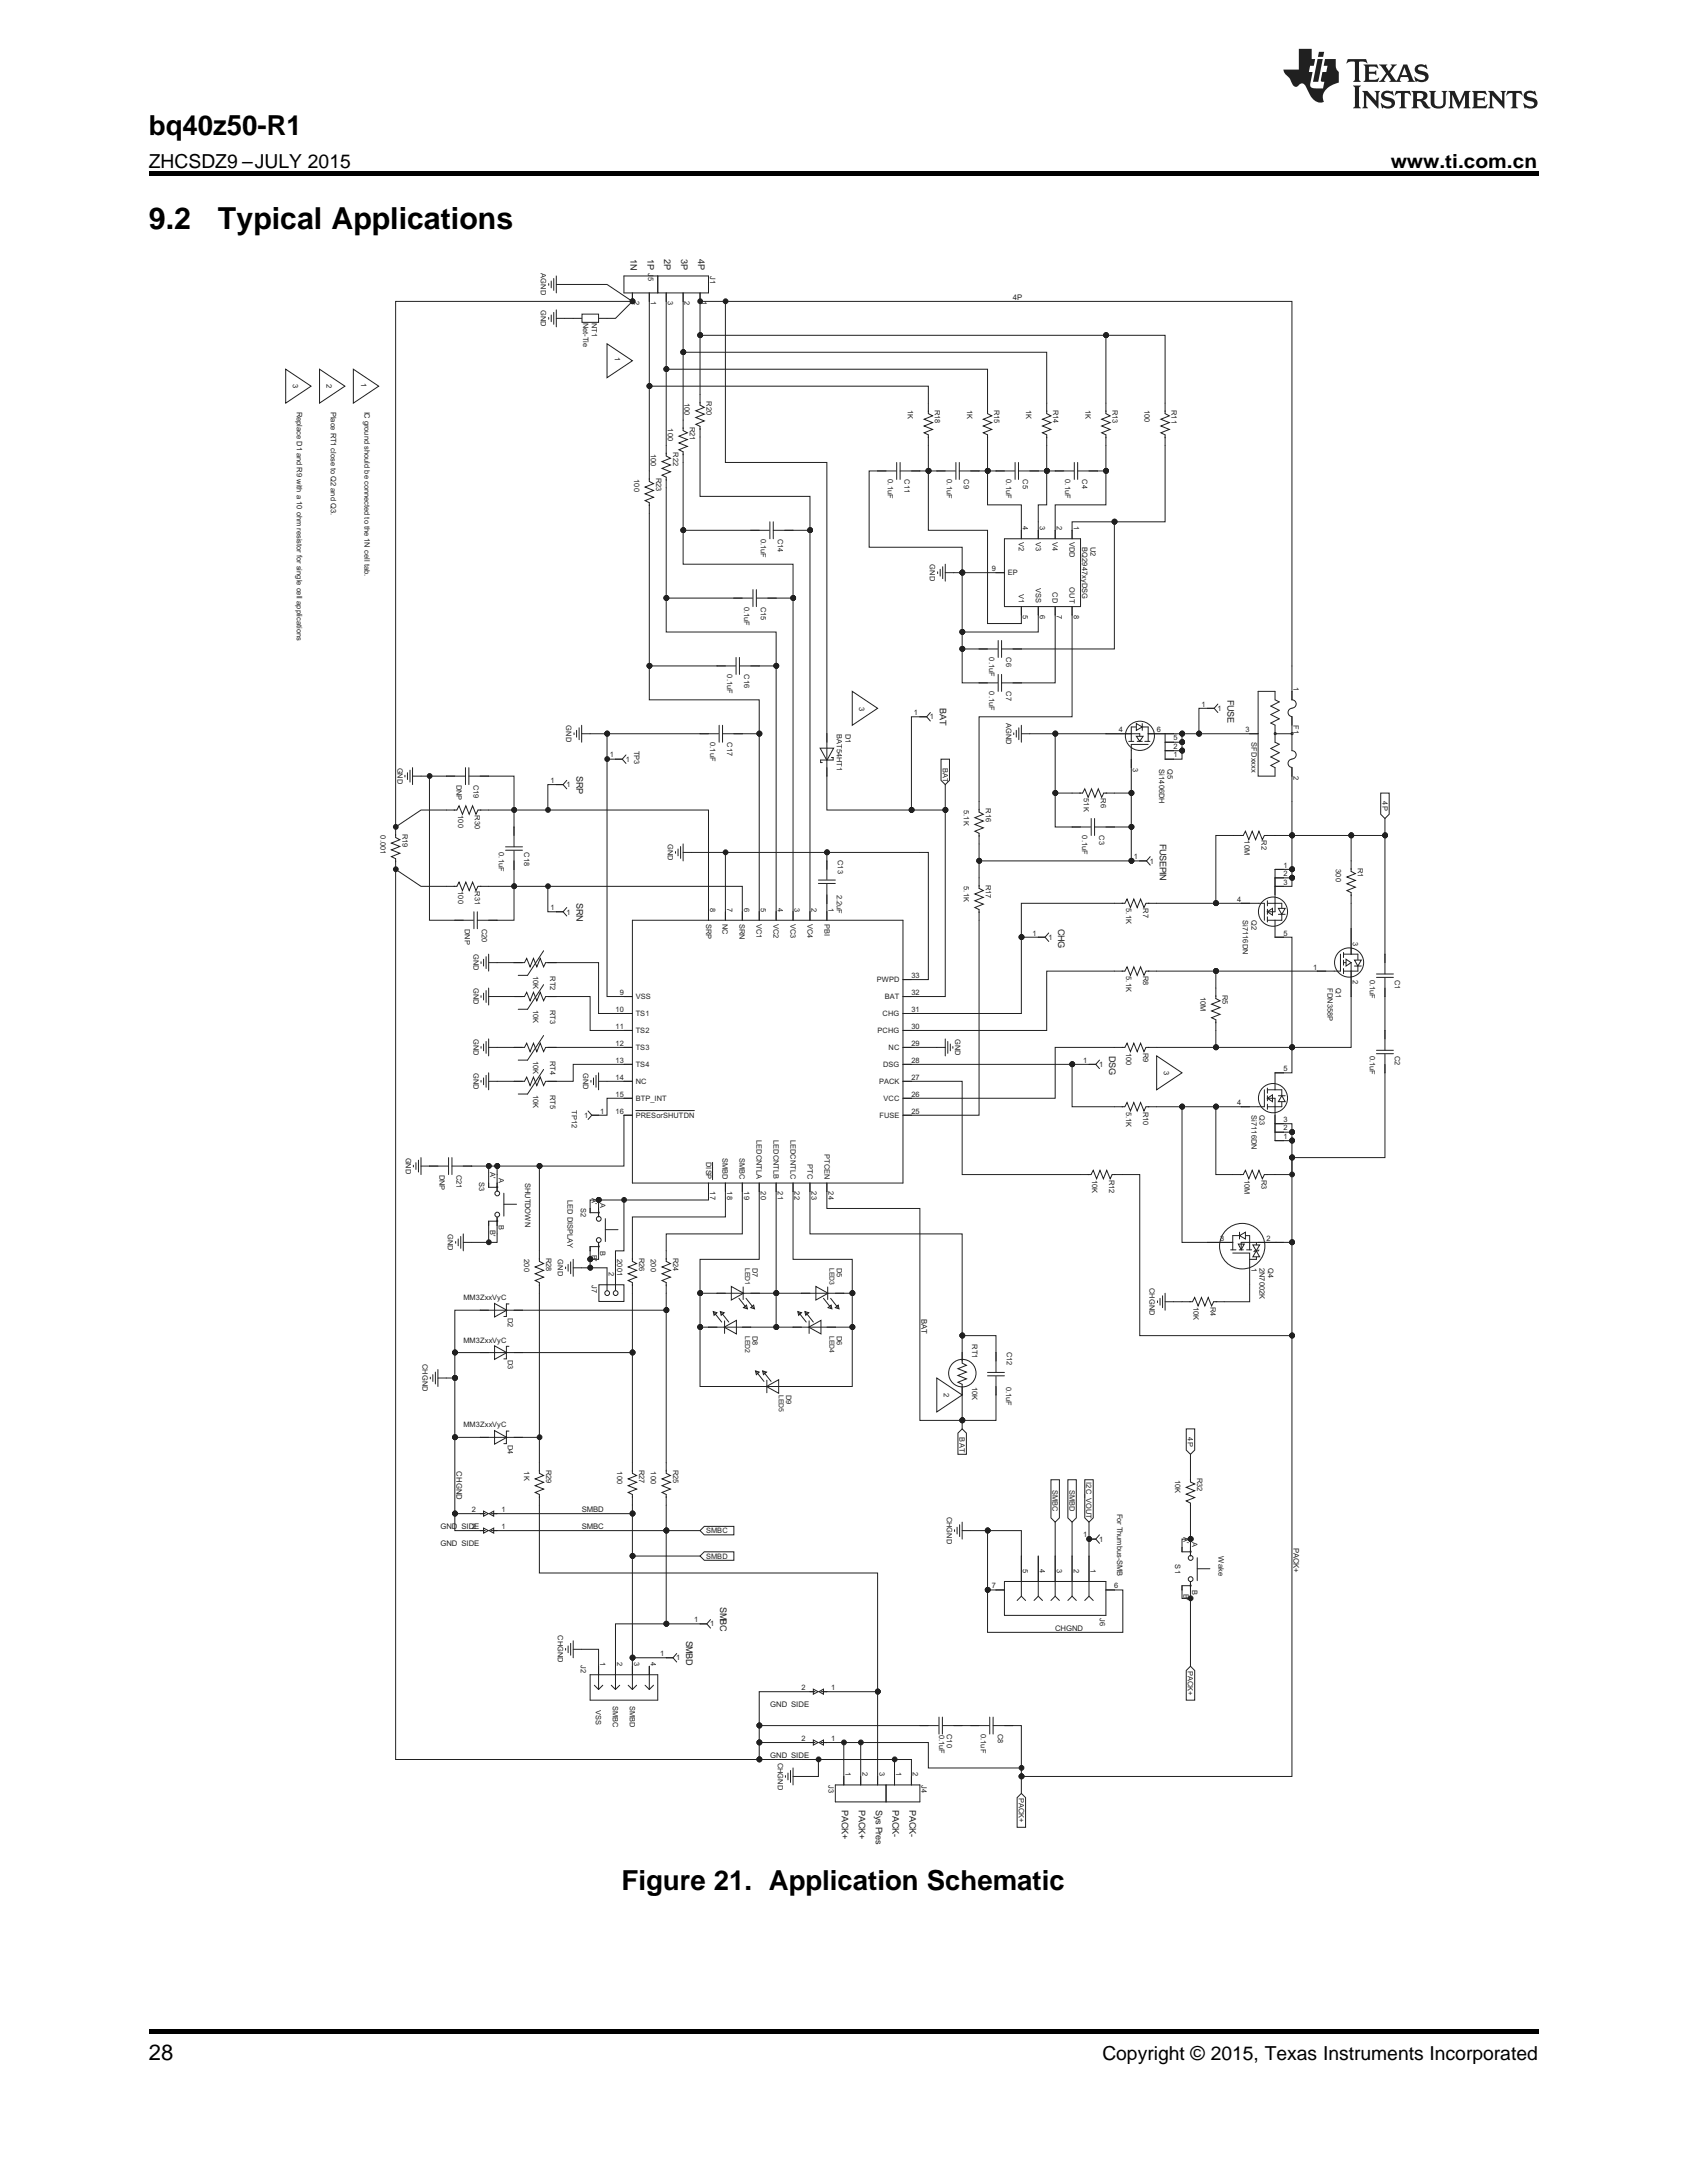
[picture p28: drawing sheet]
<svg xmlns="http://www.w3.org/2000/svg" width="216mm" height="279mm" viewBox="0 0 216 279" stroke-linecap="round" stroke-linejoin="round" font-family="sans-serif">
<defs><g id="words">
<g font-size="3.9">
<text x="19" y="29.3">9.2</text>
<text x="27.9" y="29.3">Typical Applications</text>
</g>
<g font-size="3.5">
<text x="19" y="17.3">bq40z50-R1</text>
<text x="79.6" y="241.9">Figure 21. Application Schematic</text>
</g>
<text font-size="2.8" x="19" y="263.6">28</text>
<g font-size="2.5">
<text x="19" y="21.4">ZHCSDZ9 –JULY 2015</text>
<text x="178" y="21.4">www.ti.com.cn</text>
<text x="141.1" y="263.6">Copyright © 2015, Texas Instruments Incorporated</text>
</g>
<g font-size="1.2" fill="#231f20">
<text x="80.7" y="33.2" transform="rotate(90 80.7 33.2)">1N</text>
<text x="82.9" y="33.2" transform="rotate(90 82.9 33.2)">1P</text>
<text x="85" y="33.2" transform="rotate(90 85 33.2)">2P</text>
<text x="87.2" y="33.2" transform="rotate(90 87.2 33.2)">3P</text>
<text x="89.3" y="33.2" transform="rotate(90 89.3 33.2)">4P</text>
<text x="157.1" y="89.6" transform="rotate(90 157.1 89.6)">FUSE</text>
<text x="120.3" y="90.7" transform="rotate(90 120.3 90.7)">BAT</text>
<text x="73.8" y="99.3" transform="rotate(90 73.8 99.3)">SRP</text>
<text x="148.4" y="108" transform="rotate(90 148.4 108)">FUSEPIN</text>
<text x="73.8" y="115.6" transform="rotate(90 73.8 115.6)">SRN</text>
<text x="135.4" y="118.9" transform="rotate(90 135.4 118.9)">CHG</text>
<text x="141.9" y="135.1" transform="rotate(90 141.9 135.1)">DSG</text>
<text x="92.2" y="205.7" transform="rotate(90 92.2 205.7)">SMBC</text>
<text x="87.8" y="210" transform="rotate(90 87.8 210)">SMBD</text>
<text x="107.7" y="231.7" transform="rotate(90 107.7 231.7)">PACK+</text>
<text x="109.9" y="231.7" transform="rotate(90 109.9 231.7)">PACK+</text>
<text x="112.1" y="231.7" transform="rotate(90 112.1 231.7)">Sys Pres</text>
<text x="114.2" y="231.7" transform="rotate(90 114.2 231.7)">PACK-</text>
<text x="116.4" y="231.7" transform="rotate(90 116.4 231.7)">PACK-</text>
</g>
<g font-size="1" fill="#231f20">
<text x="69.2" y="35" transform="rotate(90 69.2 35)">AGND</text>
<text x="83" y="35" transform="rotate(90 83 35)">J5</text>
<text x="90.9" y="35.3" transform="rotate(90 90.9 35.3)">J1</text>
<text x="69.2" y="39.7" transform="rotate(90 69.2 39.7)">GND</text>
<text x="74.6" y="41.3" transform="rotate(90 74.6 41.3)">Net-Tie</text>
<text x="75.7" y="41.3" transform="rotate(90 75.7 41.3)">NT1</text>
<text x="81.1" y="38.6" transform="rotate(90 81.1 38.6)">2</text>
<text x="83.3" y="38.6" transform="rotate(90 83.3 38.6)">1</text>
<text x="85.5" y="38.6" transform="rotate(90 85.5 38.6)">3</text>
<text x="87.6" y="38.6" transform="rotate(90 87.6 38.6)">2</text>
<text x="89.8" y="38.6" transform="rotate(90 89.8 38.6)">1</text>
<text x="129.6" y="38.4">4P</text>
<text x="78.7" y="45.7" transform="rotate(90 78.7 45.7)">1</text>
<text x="37.5" y="49.2" transform="rotate(90 37.5 49.2)">3</text>
<text x="38" y="52.7" transform="rotate(90 38 52.7)">Replace D1 and R9 with a 10 ohm resistor for single cell applications</text>
<text x="41.8" y="49.2" transform="rotate(90 41.8 49.2)">2</text>
<text x="42.3" y="52.7" transform="rotate(90 42.3 52.7)">Place RT1 close to Q2 and Q3.</text>
<text x="46.2" y="49" transform="rotate(90 46.2 49)">1</text>
<text x="46.7" y="52.7" transform="rotate(90 46.7 52.7)">IC ground should be connected to the 1N cell tab.</text>
<text x="87.6" y="51.6" transform="rotate(90 87.6 51.6)">100</text>
<text x="90.4" y="51.4" transform="rotate(90 90.4 51.4)">R20</text>
<text x="116.2" y="52.5" transform="rotate(90 116.2 52.5)">1K</text>
<text x="119.7" y="52.5" transform="rotate(90 119.7 52.5)">R18</text>
<text x="123.8" y="52.5" transform="rotate(90 123.8 52.5)">1K</text>
<text x="127.2" y="52.5" transform="rotate(90 127.2 52.5)">R15</text>
<text x="131.3" y="52.5" transform="rotate(90 131.3 52.5)">1K</text>
<text x="134.8" y="52.5" transform="rotate(90 134.8 52.5)">R14</text>
<text x="138.9" y="52.5" transform="rotate(90 138.9 52.5)">1K</text>
<text x="142.4" y="52.5" transform="rotate(90 142.4 52.5)">R13</text>
<text x="146.5" y="52.5" transform="rotate(90 146.5 52.5)">100</text>
<text x="149.9" y="52.5" transform="rotate(90 149.9 52.5)">R11</text>
<text x="83.3" y="58.1" transform="rotate(90 83.3 58.1)">100</text>
<text x="85.5" y="54.8" transform="rotate(90 85.5 54.8)">100</text>
<text x="86.1" y="57.9" transform="rotate(90 86.1 57.9)">R22</text>
<text x="88.3" y="54.6" transform="rotate(90 88.3 54.6)">R21</text>
<text x="81.1" y="61.3" transform="rotate(90 81.1 61.3)">100</text>
<text x="84" y="61.2" transform="rotate(90 84 61.2)">R23</text>
<text x="113.6" y="61.3" transform="rotate(90 113.6 61.3)">0.1uF</text>
<text x="115.8" y="61.3" transform="rotate(90 115.8 61.3)">C11</text>
<text x="121.2" y="61.3" transform="rotate(90 121.2 61.3)">0.1uF</text>
<text x="123.3" y="61.3" transform="rotate(90 123.3 61.3)">C9</text>
<text x="128.7" y="61.3" transform="rotate(90 128.7 61.3)">0.1uF</text>
<text x="130.9" y="61.3" transform="rotate(90 130.9 61.3)">C5</text>
<text x="136.3" y="61.3" transform="rotate(90 136.3 61.3)">0.1uF</text>
<text x="138.5" y="61.3" transform="rotate(90 138.5 61.3)">C4</text>
<text x="97.4" y="69" transform="rotate(90 97.4 69)">0.1uF</text>
<text x="99.5" y="69" transform="rotate(90 99.5 69)">C14</text>
<text x="130.4" y="69.4" transform="rotate(90 130.4 69.4)">V2</text>
<text x="130.9" y="67.3" transform="rotate(90 130.9 67.3)">4</text>
<text x="132.6" y="69.4" transform="rotate(90 132.6 69.4)">V3</text>
<text x="133.1" y="67.3" transform="rotate(90 133.1 67.3)">3</text>
<text x="134.7" y="69.4" transform="rotate(90 134.7 69.4)">V4</text>
<text x="135.3" y="67.3" transform="rotate(90 135.3 67.3)">2</text>
<text x="136.9" y="69.4" transform="rotate(90 136.9 69.4)">VDD</text>
<text x="137.4" y="67.3" transform="rotate(90 137.4 67.3)">1</text>
<text x="138.5" y="70" transform="rotate(90 138.5 70)">BQ2947xyDSG</text>
<text x="139.6" y="70" transform="rotate(90 139.6 70)">U2</text>
<text x="95.2" y="77.6" transform="rotate(90 95.2 77.6)">0.1uF</text>
<text x="97.4" y="77.6" transform="rotate(90 97.4 77.6)">C15</text>
<text x="119" y="72.2" transform="rotate(90 119 72.2)">GND</text>
<text x="126.9" y="73.1">9</text>
<text x="129" y="73.6">EP</text>
<text x="130.4" y="76" transform="rotate(90 130.4 76)">V1</text>
<text x="132.6" y="75.2" transform="rotate(90 132.6 75.2)">VSS</text>
<text x="134.7" y="75.8" transform="rotate(90 134.7 75.8)">CD</text>
<text x="136.9" y="75.2" transform="rotate(90 136.9 75.2)">OUT</text>
<text x="130.9" y="78.7" transform="rotate(90 130.9 78.7)">5</text>
<text x="133.1" y="78.7" transform="rotate(90 133.1 78.7)">6</text>
<text x="135.3" y="78.7" transform="rotate(90 135.3 78.7)">7</text>
<text x="137.4" y="78.7" transform="rotate(90 137.4 78.7)">8</text>
<text x="93.1" y="86.3" transform="rotate(90 93.1 86.3)">0.1uF</text>
<text x="95.2" y="86.3" transform="rotate(90 95.2 86.3)">C16</text>
<text x="126.6" y="84.2" transform="rotate(90 126.6 84.2)">0.1uF</text>
<text x="126.6" y="88.5" transform="rotate(90 126.6 88.5)">0.1uF</text>
<text x="128.8" y="84.2" transform="rotate(90 128.8 84.2)">C6</text>
<text x="128.8" y="88.5" transform="rotate(90 128.8 88.5)">C7</text>
<text x="165.5" y="88" transform="rotate(90 165.5 88)">1</text>
<text x="72.5" y="92.8" transform="rotate(90 72.5 92.8)">GND</text>
<text x="90.9" y="95" transform="rotate(90 90.9 95)">0.1uF</text>
<text x="93.1" y="95" transform="rotate(90 93.1 95)">C17</text>
<text x="107.1" y="93.9" transform="rotate(90 107.1 93.9)">BAT54HT1</text>
<text x="108.2" y="93.9" transform="rotate(90 108.2 93.9)">D1</text>
<text x="110" y="90.4" transform="rotate(90 110 90.4)">3</text>
<text x="117" y="91.5">1</text>
<text x="119" y="92.1">1</text>
<text x="128.8" y="92.5" transform="rotate(90 128.8 92.5)">AGND</text>
<text x="143.2" y="93.7">4</text>
<text x="148" y="93.7">6</text>
<text x="150.2" y="95.9">2</text>
<text x="150.2" y="94.8">5</text>
<text x="153.8" y="90.4">1</text>
<text x="155.8" y="91">1</text>
<text x="159.4" y="93.7">3</text>
<text x="160.1" y="95" transform="rotate(90 160.1 95)">SFDxxxx</text>
<text x="165.5" y="92.8" transform="rotate(90 165.5 92.8)">F1</text>
<text x="50.9" y="98.2" transform="rotate(90 50.9 98.2)">GND</text>
<text x="58.4" y="100.4" transform="rotate(90 58.4 100.4)">DNP</text>
<text x="60.6" y="100.4" transform="rotate(90 60.6 100.4)">C19</text>
<text x="70.5" y="100.2">1</text>
<text x="72.5" y="100.8">1</text>
<text x="78" y="96.9">1</text>
<text x="80.1" y="97.5">1</text>
<text x="81.1" y="96.1" transform="rotate(90 81.1 96.1)">TP3</text>
<text x="120.6" y="98.2" transform="rotate(90 120.6 98.2)">BAT</text>
<text x="145" y="98.2" transform="rotate(90 145 98.2)">3</text>
<text x="148.3" y="98.5" transform="rotate(90 148.3 98.5)">Si1406DH</text>
<text x="149.4" y="98.5" transform="rotate(90 149.4 98.5)">Q5</text>
<text x="150.2" y="96.9">1</text>
<text x="165.5" y="99.3" transform="rotate(90 165.5 99.3)">2</text>
<text x="48.7" y="106.9" transform="rotate(90 48.7 106.9)">0.001</text>
<text x="51.5" y="106.7" transform="rotate(90 51.5 106.7)">R19</text>
<text x="58.6" y="104.3" transform="rotate(90 58.6 104.3)">100</text>
<text x="60.8" y="104.3" transform="rotate(90 60.8 104.3)">R30</text>
<text x="123.3" y="103.7" transform="rotate(90 123.3 103.7)">5.1K</text>
<text x="126.2" y="103.5" transform="rotate(90 126.2 103.5)">R16</text>
<text x="138.5" y="106.9" transform="rotate(90 138.5 106.9)">0.1uF</text>
<text x="138.7" y="102.2" transform="rotate(90 138.7 102.2)">51K</text>
<text x="140.7" y="106.9" transform="rotate(90 140.7 106.9)">C3</text>
<text x="140.9" y="102.2" transform="rotate(90 140.9 102.2)">R6</text>
<text x="159.3" y="107.6" transform="rotate(90 159.3 107.6)">10M</text>
<text x="161.4" y="107.6" transform="rotate(90 161.4 107.6)">R2</text>
<text x="176.9" y="102.6" transform="rotate(90 176.9 102.6)">4P</text>
<text x="63.8" y="109.1" transform="rotate(90 63.8 109.1)">0.1uF</text>
<text x="67.1" y="109.1" transform="rotate(90 67.1 109.1)">C18</text>
<text x="85.5" y="108" transform="rotate(90 85.5 108)">GND</text>
<text x="107.2" y="110.1" transform="rotate(90 107.2 110.1)">C13</text>
<text x="123.3" y="113.4" transform="rotate(90 123.3 113.4)">5.1K</text>
<text x="126.2" y="113.2" transform="rotate(90 126.2 113.2)">R17</text>
<text x="145.1" y="110">1</text>
<text x="147.2" y="110.5">1</text>
<text x="164.3" y="111.1">1</text>
<text x="164.3" y="112.1">2</text>
<text x="164.3" y="113.2">3</text>
<text x="171" y="111.3" transform="rotate(90 171 111.3)">300</text>
<text x="173.8" y="111.1" transform="rotate(90 173.8 111.1)">R1</text>
<text x="58.6" y="114.1" transform="rotate(90 58.6 114.1)">100</text>
<text x="59.5" y="118.9" transform="rotate(90 59.5 118.9)">DNP</text>
<text x="60.8" y="114.1" transform="rotate(90 60.8 114.1)">R31</text>
<text x="61.7" y="118.9" transform="rotate(90 61.7 118.9)">C20</text>
<text x="70.5" y="116.5">1</text>
<text x="72.5" y="117">1</text>
<text x="90.4" y="118.2" transform="rotate(90 90.4 118.2)">SRP</text>
<text x="90.9" y="116.2" transform="rotate(90 90.9 116.2)">8</text>
<text x="92.5" y="118.2" transform="rotate(90 92.5 118.2)">NC</text>
<text x="93.1" y="116.2" transform="rotate(90 93.1 116.2)">7</text>
<text x="94.7" y="118.2" transform="rotate(90 94.7 118.2)">SRN</text>
<text x="95.2" y="116.2" transform="rotate(90 95.2 116.2)">6</text>
<text x="96.8" y="118.2" transform="rotate(90 96.8 118.2)">VC1</text>
<text x="97.4" y="116.2" transform="rotate(90 97.4 116.2)">5</text>
<text x="99" y="118.2" transform="rotate(90 99 118.2)">VC2</text>
<text x="99.5" y="116.2" transform="rotate(90 99.5 116.2)">4</text>
<text x="101.2" y="118.2" transform="rotate(90 101.2 118.2)">VC3</text>
<text x="101.7" y="116.2" transform="rotate(90 101.7 116.2)">3</text>
<text x="103.3" y="118.2" transform="rotate(90 103.3 118.2)">VC4</text>
<text x="103.9" y="116.2" transform="rotate(90 103.9 116.2)">2</text>
<text x="105.5" y="118.2" transform="rotate(90 105.5 118.2)">PBI</text>
<text x="106" y="116.2" transform="rotate(90 106 116.2)">1</text>
<text x="107.1" y="114.5" transform="rotate(90 107.1 114.5)">2.2uF</text>
<text x="132.1" y="119.8">1</text>
<text x="144.1" y="116.2" transform="rotate(90 144.1 116.2)">5.1K</text>
<text x="146.3" y="116.2" transform="rotate(90 146.3 116.2)">R7</text>
<text x="158.3" y="115.4">4</text>
<text x="159" y="117.8" transform="rotate(90 159 117.8)">Si7116DN</text>
<text x="160.1" y="117.8" transform="rotate(90 160.1 117.8)">Q2</text>
<text x="164.3" y="119.8">5</text>
<text x="60.6" y="122.1" transform="rotate(90 60.6 122.1)">GND</text>
<text x="68.2" y="124.9" transform="rotate(90 68.2 124.9)">10K</text>
<text x="70.4" y="124.9" transform="rotate(90 70.4 124.9)">RT2</text>
<text x="112.2" y="125.7">PWPD</text>
<text x="116.6" y="125.2">33</text>
<text x="134.2" y="120.3">1</text>
<text x="144.1" y="125" transform="rotate(90 144.1 125)">5.1K</text>
<text x="146.3" y="124.9" transform="rotate(90 146.3 124.9)">R8</text>
<text x="168.1" y="124.1">1</text>
<text x="173.1" y="120.5" transform="rotate(90 173.1 120.5)">3</text>
<text x="173.1" y="125.4" transform="rotate(90 173.1 125.4)">2</text>
<text x="175.3" y="125.4" transform="rotate(90 175.3 125.4)">0.1uF</text>
<text x="178.5" y="125.4" transform="rotate(90 178.5 125.4)">C1</text>
<text x="60.6" y="126.5" transform="rotate(90 60.6 126.5)">GND</text>
<text x="68.2" y="129.3" transform="rotate(90 68.2 129.3)">10K</text>
<text x="70.4" y="129.3" transform="rotate(90 70.4 129.3)">RT3</text>
<text x="78.8" y="129.5">10</text>
<text x="78.8" y="131.7">11</text>
<text x="79.3" y="127.3">9</text>
<text x="81.4" y="127.9">VSS</text>
<text x="81.4" y="130.1">TS1</text>
<text x="113" y="130.1">CHG</text>
<text x="113.2" y="127.9">BAT</text>
<text x="116.6" y="131.7">30</text>
<text x="116.6" y="129.5">31</text>
<text x="116.6" y="127.3">32</text>
<text x="153.6" y="127.6" transform="rotate(90 153.6 127.6)">10M</text>
<text x="156.5" y="127.3" transform="rotate(90 156.5 127.3)">R5</text>
<text x="169.9" y="126.5" transform="rotate(90 169.9 126.5)">FDN358P</text>
<text x="171" y="126.5" transform="rotate(90 171 126.5)">Q1</text>
<text x="60.6" y="133" transform="rotate(90 60.6 133)">GND</text>
<text x="60.6" y="137.3" transform="rotate(90 60.6 137.3)">GND</text>
<text x="68.2" y="135.8" transform="rotate(90 68.2 135.8)">10K</text>
<text x="70.4" y="135.8" transform="rotate(90 70.4 135.8)">RT4</text>
<text x="74.6" y="137.3" transform="rotate(90 74.6 137.3)">GND</text>
<text x="78.8" y="133.8">12</text>
<text x="78.8" y="136">13</text>
<text x="81.4" y="132.2">TS2</text>
<text x="81.4" y="134.4">TS3</text>
<text x="81.4" y="136.6">TS4</text>
<text x="112.3" y="132.2">PCHG</text>
<text x="113" y="136.6">DSG</text>
<text x="113.7" y="134.4">NC</text>
<text x="116.6" y="133.8">29</text>
<text x="116.6" y="136">28</text>
<text x="122.2" y="133" transform="rotate(90 122.2 133)">GND</text>
<text x="138.6" y="136">1</text>
<text x="140.7" y="136.6">1</text>
<text x="144.1" y="134.7" transform="rotate(90 144.1 134.7)">100</text>
<text x="146.3" y="134.7" transform="rotate(90 146.3 134.7)">R9</text>
<text x="148.9" y="137.1" transform="rotate(90 148.9 137.1)">3</text>
<text x="164.3" y="137.1">5</text>
<text x="175.3" y="135.1" transform="rotate(90 175.3 135.1)">0.1uF</text>
<text x="178.5" y="135.1" transform="rotate(90 178.5 135.1)">C2</text>
<text x="68.2" y="140.1" transform="rotate(90 68.2 140.1)">10K</text>
<text x="70.4" y="140.1" transform="rotate(90 70.4 140.1)">RT5</text>
<text x="73.2" y="142.1" transform="rotate(90 73.2 142.1)">TP12</text>
<text x="74.8" y="143.1">1</text>
<text x="76.8" y="142.5">1</text>
<text x="78.8" y="138.2">14</text>
<text x="78.8" y="140.3">15</text>
<text x="78.8" y="142.5">16</text>
<text x="81.4" y="138.7">NC</text>
<text x="81.4" y="140.9">BTP_INT</text>
<text x="81.4" y="143.1">PRESorSHUTDN</text>
<text x="112.5" y="138.7">PACK</text>
<text x="112.5" y="143.1">FUSE</text>
<text x="113.1" y="140.9">VCC</text>
<text x="116.6" y="140.3">26</text>
<text x="116.6" y="142.5">25</text>
<text x="116.6" y="138.2">27</text>
<text x="144.1" y="142.3" transform="rotate(90 144.1 142.3)">5.1K</text>
<text x="146.3" y="142.3" transform="rotate(90 146.3 142.3)">R10</text>
<text x="158.3" y="141.5">4</text>
<text x="160.1" y="142.7" transform="rotate(90 160.1 142.7)">Si7116DN</text>
<text x="161.2" y="142.7" transform="rotate(90 161.2 142.7)">Q3</text>
<text x="164.3" y="143.6">3</text>
<text x="51.9" y="148.2" transform="rotate(90 51.9 148.2)">GND</text>
<text x="90.4" y="148.7" transform="rotate(90 90.4 148.7)">DISP</text>
<text x="92.5" y="148.2" transform="rotate(90 92.5 148.2)">SMBD</text>
<text x="94.7" y="148.2" transform="rotate(90 94.7 148.2)">SMBC</text>
<text x="96.8" y="145.9" transform="rotate(90 96.8 145.9)">LEDCNTLA</text>
<text x="99" y="145.9" transform="rotate(90 99 145.9)">LEDCNTLB</text>
<text x="101.2" y="145.9" transform="rotate(90 101.2 145.9)">LEDCNTLC</text>
<text x="103.3" y="149" transform="rotate(90 103.3 149)">PTC</text>
<text x="105.5" y="147.7" transform="rotate(90 105.5 147.7)">PTCEN</text>
<text x="164.3" y="145.8">1</text>
<text x="164.3" y="144.7">2</text>
<text x="56.3" y="150.3" transform="rotate(90 56.3 150.3)">DNP</text>
<text x="58.4" y="150.3" transform="rotate(90 58.4 150.3)">C21</text>
<text x="61.3" y="151.3" transform="rotate(90 61.3 151.3)">S3</text>
<text x="62.7" y="150.1" transform="rotate(90 62.7 150.1)">A'</text>
<text x="63.8" y="150.8" transform="rotate(90 63.8 150.8)">A</text>
<text x="67.2" y="151.4" transform="rotate(90 67.2 151.4)">SHUTDOWN</text>
<text x="72.6" y="153.6" transform="rotate(90 72.6 153.6)">LED DISPLAY</text>
<text x="74.3" y="154.6" transform="rotate(90 74.3 154.6)">S2</text>
<text x="75.7" y="153.3" transform="rotate(90 75.7 153.3)">A'</text>
<text x="76.8" y="154" transform="rotate(90 76.8 154)">A</text>
<text x="90.9" y="152.5" transform="rotate(90 90.9 152.5)">17</text>
<text x="93.1" y="152.5" transform="rotate(90 93.1 152.5)">18</text>
<text x="95.2" y="152.5" transform="rotate(90 95.2 152.5)">19</text>
<text x="97.4" y="152.5" transform="rotate(90 97.4 152.5)">20</text>
<text x="99.5" y="152.5" transform="rotate(90 99.5 152.5)">21</text>
<text x="101.7" y="152.5" transform="rotate(90 101.7 152.5)">22</text>
<text x="103.9" y="152.5" transform="rotate(90 103.9 152.5)">23</text>
<text x="106" y="152.5" transform="rotate(90 106 152.5)">24</text>
<text x="139.8" y="151" transform="rotate(90 139.8 151)">10K</text>
<text x="142" y="151" transform="rotate(90 142 151)">R12</text>
<text x="159.3" y="151" transform="rotate(90 159.3 151)">10M</text>
<text x="161.4" y="151" transform="rotate(90 161.4 151)">R3</text>
<text x="57.3" y="157.9" transform="rotate(90 57.3 157.9)">GND</text>
<text x="62.7" y="157.4" transform="rotate(90 62.7 157.4)">B'</text>
<text x="63.8" y="156.8" transform="rotate(90 63.8 156.8)">B</text>
<text x="67.1" y="161.2" transform="rotate(90 67.1 161.2)">200</text>
<text x="69.9" y="160.9" transform="rotate(90 69.9 160.9)">R28</text>
<text x="71.4" y="161.2" transform="rotate(90 71.4 161.2)">GND</text>
<text x="75.7" y="160.6" transform="rotate(90 75.7 160.6)">B'</text>
<text x="76.8" y="160.1" transform="rotate(90 76.8 160.1)">B</text>
<text x="79" y="161.2" transform="rotate(90 79 161.2)">2001</text>
<text x="81.8" y="160.9" transform="rotate(90 81.8 160.9)">R26</text>
<text x="83.3" y="161.2" transform="rotate(90 83.3 161.2)">200</text>
<text x="86.1" y="160.9" transform="rotate(90 86.1 160.9)">R24</text>
<text x="156.1" y="158.8">3</text>
<text x="162.1" y="158.8">2</text>
<text x="59.3" y="166.4">MM3ZxxVyC</text>
<text x="75.7" y="164.4" transform="rotate(90 75.7 164.4)">J7</text>
<text x="77.9" y="162.8" transform="rotate(90 77.9 162.8)">2</text>
<text x="96.3" y="162.3" transform="rotate(90 96.3 162.3)">D7</text>
<text x="107.1" y="162.3" transform="rotate(90 107.1 162.3)">D5</text>
<text x="147.1" y="164.8" transform="rotate(90 147.1 164.8)">CHGND</text>
<text x="152.8" y="167.3" transform="rotate(90 152.8 167.3)">10K</text>
<text x="154.9" y="167.3" transform="rotate(90 154.9 167.3)">R4</text>
<text x="160.1" y="162.3" transform="rotate(90 160.1 162.3)">1</text>
<text x="161.2" y="162.3" transform="rotate(90 161.2 162.3)">2N7002K</text>
<text x="162.3" y="162.3" transform="rotate(90 162.3 162.3)">Q4</text>
<text x="59.3" y="171.8">MM3ZxxVyC</text>
<text x="65" y="168.7" transform="rotate(90 65 168.7)">D2</text>
<text x="96.3" y="171" transform="rotate(90 96.3 171)">D8</text>
<text x="107.1" y="171" transform="rotate(90 107.1 171)">D6</text>
<text x="117.9" y="168.8" transform="rotate(90 117.9 168.8)">BAT</text>
<text x="124.4" y="172" transform="rotate(90 124.4 172)">RT1</text>
<text x="128.9" y="173" transform="rotate(90 128.9 173)">C12</text>
<text x="54.1" y="174.6" transform="rotate(90 54.1 174.6)">CHGND</text>
<text x="65" y="174.1" transform="rotate(90 65 174.1)">D3</text>
<text x="100.6" y="178.5" transform="rotate(90 100.6 178.5)">D9</text>
<text x="120.8" y="178.3" transform="rotate(90 120.8 178.3)">2</text>
<text x="124.4" y="177.5" transform="rotate(90 124.4 177.5)">10K</text>
<text x="128.7" y="177.5" transform="rotate(90 128.7 177.5)">0.1uF</text>
<text x="59.3" y="182.7">MM3ZxxVyC</text>
<text x="65" y="184.9" transform="rotate(90 65 184.9)">D4</text>
<text x="122.8" y="184" transform="rotate(90 122.8 184)">BAT</text>
<text x="152" y="184" transform="rotate(90 152 184)">4P</text>
<text x="58.4" y="188.3" transform="rotate(90 58.4 188.3)">CHGND</text>
<text x="67.1" y="188.3" transform="rotate(90 67.1 188.3)">1K</text>
<text x="69.9" y="188.1" transform="rotate(90 69.9 188.1)">R29</text>
<text x="79" y="188.3" transform="rotate(90 79 188.3)">100</text>
<text x="81.8" y="188.1" transform="rotate(90 81.8 188.1)">R27</text>
<text x="83.3" y="188.3" transform="rotate(90 83.3 188.3)">100</text>
<text x="86.1" y="188.1" transform="rotate(90 86.1 188.1)">R25</text>
<text x="134.7" y="190.7" transform="rotate(90 134.7 190.7)">SMBC</text>
<text x="136.9" y="190.7" transform="rotate(90 136.9 190.7)">SMBD</text>
<text x="139" y="189.7" transform="rotate(90 139 189.7)">I2C_VOUT</text>
<text x="150.4" y="189.4" transform="rotate(90 150.4 189.4)">10K</text>
<text x="153.2" y="189.2" transform="rotate(90 153.2 189.2)">R32</text>
<text x="56.4" y="197.9">GND SIDE</text>
<text x="56.4" y="195.7">GND SIDE</text>
<text x="60.4" y="195.7">2</text>
<text x="60.4" y="193.5">2</text>
<text x="64.2" y="195.7">1</text>
<text x="64.2" y="193.5">1</text>
<text x="74.4" y="193.5">SMBD</text>
<text x="74.4" y="195.7">SMBC</text>
<text x="90.4" y="196.2">SMBC</text>
<text x="121.2" y="194.1" transform="rotate(90 121.2 194.1)">CHGND</text>
<text x="138.6" y="196.8">1</text>
<text x="140.7" y="197.3">1</text>
<text x="143" y="193.7" transform="rotate(90 143 193.7)">For Thumbus-SMB</text>
<text x="151.5" y="196.7" transform="rotate(90 151.5 196.7)">A'</text>
<text x="152.6" y="197.4" transform="rotate(90 152.6 197.4)">A</text>
<text x="90.4" y="199.5">SMBD</text>
<text x="126.9" y="203.3">7</text>
<text x="130.9" y="200.8" transform="rotate(90 130.9 200.8)">5</text>
<text x="133.1" y="200.8" transform="rotate(90 133.1 200.8)">4</text>
<text x="135.3" y="200.8" transform="rotate(90 135.3 200.8)">3</text>
<text x="137.4" y="200.8" transform="rotate(90 137.4 200.8)">2</text>
<text x="139.6" y="200.8" transform="rotate(90 139.6 200.8)">1</text>
<text x="142.6" y="203.3">6</text>
<text x="150.4" y="200.2" transform="rotate(90 150.4 200.2)">S1</text>
<text x="152.6" y="203.5" transform="rotate(90 152.6 203.5)">B</text>
<text x="156" y="199.2" transform="rotate(90 156 199.2)">Wake</text>
<text x="165.5" y="198.1" transform="rotate(90 165.5 198.1)">PACK+</text>
<text x="71.4" y="209.3" transform="rotate(90 71.4 209.3)">CHGND</text>
<text x="88.8" y="207.6">1</text>
<text x="90.9" y="208.2">1</text>
<text x="135" y="208.7">CHGND</text>
<text x="140.8" y="207.1" transform="rotate(90 140.8 207.1)">J6</text>
<text x="151.5" y="204" transform="rotate(90 151.5 204)">B'</text>
<text x="74.3" y="213.1" transform="rotate(90 74.3 213.1)">J2</text>
<text x="76.8" y="212.7" transform="rotate(90 76.8 212.7)">1</text>
<text x="79" y="212.7" transform="rotate(90 79 212.7)">2</text>
<text x="81.1" y="212.7" transform="rotate(90 81.1 212.7)">3</text>
<text x="83.3" y="212.7" transform="rotate(90 83.3 212.7)">4</text>
<text x="84.5" y="212">1</text>
<text x="86.5" y="212.5">1</text>
<text x="152" y="213.8" transform="rotate(90 152 213.8)">PACK+</text>
<text x="76.3" y="218.8" transform="rotate(90 76.3 218.8)">VSS</text>
<text x="78.4" y="218.4" transform="rotate(90 78.4 218.4)">SMBC</text>
<text x="80.6" y="218.4" transform="rotate(90 80.6 218.4)">SMBD</text>
<text x="98.6" y="218.5">GND SIDE</text>
<text x="102.6" y="216.3">2</text>
<text x="106.4" y="216.3">1</text>
<text x="121.2" y="221.9" transform="rotate(90 121.2 221.9)">C10</text>
<text x="125.5" y="221.9" transform="rotate(90 125.5 221.9)">0.1uF</text>
<text x="127.7" y="221.9" transform="rotate(90 127.7 221.9)">C8</text>
<text x="98.6" y="225">GND SIDE</text>
<text x="99.5" y="225.6" transform="rotate(90 99.5 225.6)">CHGND</text>
<text x="102.6" y="222.8">2</text>
<text x="106.4" y="222.8">1</text>
<text x="108.2" y="226.8" transform="rotate(90 108.2 226.8)">1</text>
<text x="110.4" y="226.8" transform="rotate(90 110.4 226.8)">2</text>
<text x="112.5" y="226.8" transform="rotate(90 112.5 226.8)">3</text>
<text x="114.7" y="226.8" transform="rotate(90 114.7 226.8)">1</text>
<text x="116.8" y="226.8" transform="rotate(90 116.8 226.8)">2</text>
<text x="120.2" y="222.1" transform="rotate(90 120.2 222.1)">0.1uF</text>
<text x="106" y="228.5" transform="rotate(90 106 228.5)">J3</text>
<text x="117.9" y="228.5" transform="rotate(90 117.9 228.5)">J4</text>
<text x="130.4" y="230.1" transform="rotate(90 130.4 230.1)">PACK+</text>
</g>
<g font-size=".9" fill="#231f20">
<text x="95.3" y="162.3" transform="rotate(90 95.3 162.3)">LED1</text>
<text x="106.2" y="162.3" transform="rotate(90 106.2 162.3)">LED3</text>
<text x="95.3" y="170.9" transform="rotate(90 95.3 170.9)">LED2</text>
<text x="106.2" y="170.9" transform="rotate(90 106.2 170.9)">LED4</text>
<text x="99.7" y="178.5" transform="rotate(90 99.7 178.5)">LED5</text>
</g>
</g></defs>
<path d="M19 259.7h177.8v.5h-177.8z" fill="#000"/>
<circle cx="81" cy="38.6" r=".2" fill="#231f20"/>
<circle cx="81" cy="38.6" r=".2" fill="none" stroke="#231f20" stroke-width=".13"/>
<circle cx="89.6" cy="38.6" r=".2" fill="#231f20"/>
<circle cx="89.6" cy="38.6" r=".2" fill="none" stroke="#231f20" stroke-width=".13"/>
<circle cx="92.9" cy="38.6" r=".2" fill="#231f20"/>
<circle cx="92.9" cy="38.6" r=".2" fill="none" stroke="#231f20" stroke-width=".13"/>
<circle cx="55" cy="99.3" r=".2" fill="#231f20"/>
<circle cx="55" cy="99.3" r=".2" fill="none" stroke="#231f20" stroke-width=".13"/>
<circle cx="50.7" cy="105.8" r=".2" fill="#231f20"/>
<circle cx="50.7" cy="105.8" r=".2" fill="none" stroke="#231f20" stroke-width=".13"/>
<circle cx="50.7" cy="111.3" r=".2" fill="#231f20"/>
<circle cx="50.7" cy="111.3" r=".2" fill="none" stroke="#231f20" stroke-width=".13"/>
<circle cx="69.1" cy="184" r=".2" fill="#231f20"/>
<g fill="none" stroke="#231f20" stroke-width=".13">
<path d="M40.9 47.3l3.2 2.1-3.2 2.2zM45.2 47.3l3.3 2.1-3.3 2.2zM77.7 44l3.2 2.2-3.2 2.1zM119.9 176.4l3.2 2.1-3.2 2.2zM120.2 219.8v2.1M120.6 219.8v2.1M126.7 219.8v2.1M127.1 219.8v2.1M117.7 220.9h2.4M120.6 220.9h2.5M124.2 220.9h2.4M127.1 220.9h2.5"/>
<circle cx="69.1" cy="184" r=".2"/>
</g>
<path d="M61.9 195.6l.6 .3-.6 .3z" fill="#fff"/>
<path d="M61.9 195.6l.6 .3-.6 .3z" fill="none" stroke="#231f20" stroke-width=".13"/>
<path d="M62.6 195.9l.6-.3v.6z" fill="#fff"/>
<path d="M61.5 195.9h.6M62.6 195.9l.6-.3v.6zM62.9 195.9h.7" fill="none" stroke="#231f20" stroke-width=".13"/>
<path d="M61.9 193.4l.6 .3-.6 .4z" fill="#fff"/>
<path d="M61.9 193.4l.6 .3-.6 .4z" fill="none" stroke="#231f20" stroke-width=".13"/>
<path d="M62.6 193.7l.6-.3v.7z" fill="#fff"/>
<path d="M61.5 193.7h.6M62.6 193.7l.6-.3v.7zM62.9 193.7h.7" fill="none" stroke="#231f20" stroke-width=".13"/>
<path d="M104.1 216.2l.6 .3-.6 .3z" fill="#fff"/>
<path d="M104.1 216.2l.6 .3-.6 .3z" fill="none" stroke="#231f20" stroke-width=".13"/>
<path d="M104.8 216.5l.6-.3v.6z" fill="#fff"/>
<path d="M103.7 216.5h.6M104.8 216.5l.6-.3v.6zM105.1 216.5h.7" fill="none" stroke="#231f20" stroke-width=".13"/>
<path d="M104.1 222.7l.6 .3-.6 .4z" fill="#fff"/>
<path d="M104.1 222.7l.6 .3-.6 .4z" fill="none" stroke="#231f20" stroke-width=".13"/>
<path d="M104.8 223l.6-.3v.7z" fill="#fff"/>
<g fill="none" stroke="#231f20" stroke-width=".13">
<path d="M79.9 35.3h10.8v2.2h-6.5v-2.2v2.2h-4.3zM80.9 37.5v1.1M83.1 37.5v1.1M85.3 37.5v1.1M87.4 37.5v1.1M89.6 37.5v1.1M85.3 57v1.4l.5 .2-1.1 .5 1.1 .4-1.1 .5 1.1 .4-1.1 .4 .6 .3v1.3M87.4 53.8v1.3l.6 .3-1.1 .4 1.1 .5-1.1 .4 1.1 .4-1.1 .5 .5 .2v1.4M89.6 50.5v1.4l.5 .2-1.1 .5 1.1 .4-1.1 .4 1.1 .5-1.1 .4 .6 .3v1.3M83.1 60.3v1.3l.5 .3-1 .4 1 .5-1 .4 1 .4-1 .5 .5 .2v1.4M93.9 76.6h2.4M96.1 67.9h2.4"/>
<path d="M96.4 75.5v2.1M96.8 76.6h2.5M96.8 75.5v2.1M98.5 66.8v2.2M99 67.9h2.5M99 66.8v2.2M57.1 99.3h2.4M59.6 98.3v2.1M60 99.3h2.5M60 98.3v2.1M89.6 93.9h2.4M91.8 85.2h2.3"/>
<path d="M92 92.8v2.2M92.5 93.9h2.5M92.5 92.8v2.2M94.2 84.1v2.2M94.6 85.2h2.6M94.6 84.1v2.2M106.4 96.9h.2v.4h-1.6v.3h.2M50.6 105.8v1.4l.6 .3-1.1 .4 1.1 .4-1.1 .5 1.1 .4-1.1 .4 .5 .3v1.4M57.1 103.7h1.4l.2-.6 .5 1.1 .4-1.1 .4 1.1 .5-1.1 .4 1.1 .3-.5h1.3M57.1 113.4h1.4l.2-.5 .5 1.1 .4-1.1 .4 1.1 .5-1.1 .4 1.1 .3-.6h1.3M58.2 117.8h2.4M60.7 116.7v2.2"/>
<path d="M61.1 117.8h2.5M61.1 116.7v2.2M64.7 108.4h2.2M64.7 108.8h2.2M65.8 105.8v2.6M65.8 108.9v2.4M104.7 113.1h2.2M104.7 112.6h2.2M105.8 110.2v2.4M105.8 113.1v2.5M65.8 123.2h1.3l.3-.5 .4 1 .5-1 .4 1 .4-1 .5 1 .2-.5h1.4M69.6 121.7l-2.1 3.1h-1.2"/>
<path d="M69 160.1v1.3l.6 .3-1.1 .5 1.1 .4-1.1 .4 1.1 .5-1.1 .4 .5 .3v1.3M80.9 160.1v1.3l.6 .3-1.1 .5 1.1 .4-1.1 .4 1.1 .5-1.1 .4 .5 .3v1.3M85.3 160.1v1.3l.5 .3-1.1 .5 1.1 .4-1.1 .4 1.1 .5-1.1 .4 .6 .3v1.3M126.4 175.7h2.1M126.4 176.1h2.1M127.5 173.1v2.6M127.5 176.2v2.3M69 187.2v1.4l.6 .2-1.1 .5 1.1 .4-1.1 .5 1.1 .4-1.1 .4 .5 .3v1.3M80.9 187.2v1.4l.6 .2-1.1 .5 1.1 .4-1.1 .5 1.1 .4-1.1 .4 .5 .3v1.3M85.3 187.2v1.4l.5 .2-1.1 .5 1.1 .4-1.1 .5 1.1 .4-1.1 .4 .6 .3v1.3M75.5 214.3h8.7v3.3h-8.7zM76.1 215.7l.5 .5"/>
<path d="M76.6 213.3v2.9M77.1 215.7l-.5 .5M78.2 215.7l.6 .5M78.8 213.3v2.9M79.3 215.7l-.5 .5M80.4 215.7l.5 .5M80.9 213.3v2.9M81.5 215.7l-.6 .5M82.6 215.7l.5 .5M83.1 213.3v2.9M83.6 215.7l-.5 .5M103.7 223h.6"/>
<path d="M104.8 223l.6-.3v.7zM105.1 223h.7M106.9 228.5h6.5v2.1v-2.1h4.3v2.1h-10.8zM108 227.4v1.1M110.2 227.4v1.1M112.3 227.4v1.1M114.5 227.4v1.1M116.6 227.4v1.1"/>
</g>
<path d="M105 95.8h1.7l-.9 1.5z" fill="#fff"/>
<g fill="none" stroke="#231f20" stroke-width=".13">
<path d="M114.8 59.2v2.2M115.2 59.2v2.2M118.8 51.6v1.3l.5 .3-1 .5 1 .4-1 .4 1 .5-1 .4 .5 .3v1.3M122.3 59.2v2.2M122.8 59.2v2.2M129.9 59.2v2.2M130.3 59.2v2.2M137.5 59.2v2.2M137.9 59.2v2.2M112.3 60.3h2.4M115.2 60.3h2.5M119.9 60.3h2.4"/>
<path d="M122.8 60.3h2.5M127.5 60.3h2.3M130.3 60.3h2.6M135 60.3h2.4M137.9 60.3h2.6M105 95.8h1.7l-.9 1.5zM105.8 93.9v5.4M125.3 83.1h2.4M125.3 87.4h2.4M127.7 82v2.1M127.7 86.3v2.2M128.2 83.1h2.5"/>
<path d="M128.2 82v2.1M128.2 86.3v2.2M128.2 87.4h2.5M144.5 94.9h.6M144.8 95.3v.8M144.8 93.9h1.1v1M145.4 93h-.6v1.9M145.5 94.9h.7"/>
</g>
<path d="M145.4 94.2h.9l-.4 .7z" fill="#fff"/>
<path d="M145.4 94.2h.9l-.4 .7zM146.2 92.6v.9" fill="none" stroke="#231f20" stroke-width=".13"/>
<path d="M145.4 92.6l.8 .4-.8 .5z" fill="#fff"/>
<g fill="none" stroke="#231f20" stroke-width=".13">
<path d="M141.5 93.9h3.3M144.8 95.3h2.1M144.8 96.1v2.2M145.4 92.6l.8 .4-.8 .5zM146.2 93h.7v1.9M146.5 94.9h.7M146.9 93.9h3.3M149.1 93.9v3.3h1.1M149.1 96.1h1.1M149.1 95h1.1M159.9 93.9h1.1M161 88.5h2.2v1.1l.5 .2-1.1 .6 1.1 .5-1.1 .6 1.1 .5-1.1 .5 .6 .3v2.2l.5 .3-1.1 .5 1.1 .5-1.1 .6 1.1 .5-1.1 .6 .6 .3v1h-2.2z"/>
<path d="M163.2 93.9h2.1M165.3 90.7a.53 .53 0 0 0-.5 .5 .53 .53 0 0 0 .5 .5M165.3 97.2a.53 .53 0 0 0-.5 .5 .53 .53 0 0 0 .5 .5M165.3 88.5v1.1a.53 .53 0 0 1 .6 .5 .53 .53 0 0 1-.6 .5M165.3 91.7v4.4a.53 .53 0 0 1 .6 .5 .53 .53 0 0 1-.6 .5M165.3 98.3v1M125.3 102.6v1.3l.5 .3-1 .5 1 .4-1 .4 1 .5-1 .4 .5 .2v1.4M125.3 112.4v1.3l.5 .3-1 .4 1 .5-1 .4 1 .4-1 .5 .5 .2v1.4M137.2 105.8h2.4M137.2 101.5h1.3l.3-.5 .5 1 .4-1 .4 1 .5-1 .4 1 .3-.5h1.3M139.7 104.8v2.1M140.1 105.8h2.5"/>
<path d="M140.1 104.8v2.1M142.6 115.6h1.4l.2-.5 .5 1.1 .4-1.1 .4 1.1 .5-1.1 .4 1.1 .3-.6h1.3M157.8 106.9h1.3l.3-.5 .4 1.1 .5-1.1 .4 1.1 .4-1.1 .5 1.1 .2-.6h1.4M162.2 116.4v.6M142.6 124.3h1.4l.2-.6 .5 1.1 .4-1.1 .4 1.1 .5-1.1 .4 1.1 .3-.5h1.3M142.6 134.1h1.4l.2-.6 .5 1.1 .4-1.1 .4 1.1 .5-1.1 .4 1.1 .3-.5h1.3M155.6 126.5v1.3l.5 .3-1 .4 1 .5-1 .4 1 .4-1 .5 .5 .2v1.4M176.2 124.7h2.1M176.2 125.1h2.1M176.2 134.4h2.1M176.2 134.9h2.1M177.2 122.1v2.6"/>
<path d="M177.2 125.2v2.3M177.2 131.9v2.5M177.2 134.9v2.4M138.3 150.3h1.3l.3-.5 .4 1.1 .5-1.1 .4 1.1 .4-1.1 .5 1.1 .2-.6h1.4M142.6 141.7h1.4l.2-.6 .5 1.1 .4-1.1 .4 1.1 .5-1.1 .4 1.1 .3-.5h1.3M157.8 150.3h1.3l.3-.5 .4 1.1 .5-1.1 .4 1.1 .4-1.1 .5 1.1 .2-.6h1.4"/>
<circle cx="145.9" cy="94.2" r="1.87"/>
<circle cx="163.2" cy="93.9" r=".13"/>
<circle cx="165.4" cy="93.9" r=".13"/>
</g>
<path d="M162.2 116.7l.7-.4v.8z" fill="#fff"/>
<path d="M161.8 115.6v2.2M162.2 115.3v.6M162.2 117.3v.7M162.2 116.7l.7-.4v.8zM162.2 115.6h1.8v.7M163.2 117.8v2.2M163.2 113.4h1.1M163.6 117h.9M164 117v.8h-1.8M164.3 111.3h-1.1v5.4h-1" fill="none" stroke="#231f20" stroke-width=".13"/>
<path d="M163.6 116.3h.9l-.5 .7z" fill="#fff"/>
<g fill="none" stroke="#231f20" stroke-width=".13">
<path d="M158.8 115.6h3M163.2 120h1.1M163.2 112.4h1.1M163.2 111.3h1.1M163.2 113.4h1.1M163.6 116.3h.9l-.5 .7zM162.2 140.2v.7"/>
<circle cx="162.9" cy="116.7" r="1.87"/>
</g>
<path d="M162.2 140.6l.7-.5v.9z" fill="#fff"/>
<path d="M161.8 139.5v2.2M162.2 139.3v.6M162.2 139.5h1.8v.7M163.2 137.3v2.2M162.2 141.3v.7M162.2 140.6h1v5.4h1.1M162.2 140.6l.7-.5v.9zM163.2 143.8h1.1M163.6 140.2h.9M164 141v.7h-1.8" fill="none" stroke="#231f20" stroke-width=".13"/>
<path d="M164 140.2l.5 .8h-.9z" fill="#fff"/>
<g fill="none" stroke="#231f20" stroke-width=".13">
<path d="M172.9 110.2v1.3l.6 .3-1.1 .4 1.1 .5-1.1 .4 1.1 .4-1.1 .5 .5 .2v1.4M163.2 137.3h1.1M158.8 141.7h3M163.2 144.9h1.1M163.2 146h1.1M163.2 143.8h1.1M163.3 159h1M164 140.2l.5 .8h-.9zM160.8 160.9v.3"/>
<circle cx="162.9" cy="140.6" r="1.87"/>
</g>
<path d="M160.3 159.3h.9l-.4 .8z" fill="#fff"/>
<path d="M157.5 160h.7M158.5 158.1h-.7v1.9M158.6 160h.5M160.3 159.3h.9l-.4 .8zM160.8 159v.3" fill="none" stroke="#231f20" stroke-width=".13"/>
<path d="M158.6 158.1l.8-.4v.9z" fill="#fff"/>
<path d="M158.6 158.1l.8-.4v.9zM158.6 157.7v.9" fill="none" stroke="#231f20" stroke-width=".13"/>
<path d="M158.5 159.2h.7l-.4 .7z" fill="#fff"/>
<path d="M154.5 159h3.3M158.5 159.2h.7l-.4 .7zM159.4 158.1h.5v1.9M159.5 160h.7M163.3 159h-4.5v1M157.8 160.4h2.1v.8h.9M160.6 160.1l-.1 .1" fill="none" stroke="#231f20" stroke-width=".13"/>
<path d="M160.8 160.1l.4 .8h-.9z" fill="#fff"/>
<g fill="none" stroke="#231f20" stroke-width=".13">
<path d="M119.1 91.2l-.5 .5h-.9h.9l.5 .6M155.9 90.1l-.5 .6h-.9h.9l.5 .5M72.5 116.2l-.4 .5h-.9h.9l.4 .5M134.2 119.4l-.5 .6h-.8h.8l.5 .5M147.2 109.6l-.5 .6h-.8h.8l.5 .5M65.8 127.5h1.3l.3-.5 .4 1.1 .5-1.1 .4 1.1 .4-1.1 .5 1.1 .2-.6h1.4M65.8 134.1h1.3l.3-.6 .4 1.1 .5-1.1 .4 1.1 .4-1.1 .5 1.1 .2-.5h1.4M65.8 138.4h1.3l.3-.5 .4 1 .5-1 .4 1 .4-1 .5 1 .2-.5h1.4M69.6 126l-2.1 3.2h-1.2M69.6 132.5l-2.1 3.2h-1.2M69.6 136.9l-2.1 3.1h-1.2M140.7 135.7l-.5 .5h-.8h.8l.5 .6"/>
<path d="M154.5 159h3.3M161 159h3.3M161.1 160l-.1 .1h-.4M151.3 166.6h1.3l.3-.5 .4 1 .5-1 .4 1 .4-1 .5 1 .2-.5h1.4M159.9 161.2v3.2zM160.8 160.1l.4 .8h-.9zM86.6 211.6l-.5 .6h-.8h.8l.5 .5M90.9 207.3l-.4 .5h-.9h.9l.4 .6"/>
<circle cx="159" cy="159.5" r="2.91"/>
</g>
<path d="M63.3 166.8l1.6 .9-1.6 .9z" fill="#fff"/>
<path d="M61.5 167.7h5.4M63.3 166.8l1.6 .9-1.6 .9zM65.1 166.9h-.3v1.6h-.3" fill="none" stroke="#231f20" stroke-width=".13"/>
<path d="M63.3 172.2l1.6 .9-1.6 .9z" fill="#fff"/>
<path d="M61.5 173.1h5.4M63.3 172.2l1.6 .9-1.6 .9zM65.1 172.3h-.3v1.6h-.3" fill="none" stroke="#231f20" stroke-width=".13"/>
<path d="M63.3 183.1l1.6 .9-1.6 .8z" fill="#fff"/>
<path d="M171.6 122.1v2.2M171.9 121.9v.7M171.9 122.9v.6M171.9 124v.6M171.9 123.2h1v1.1M172 122.1h1.8v.8M173.8 123.6v.7h-1.8M61.5 184h5.4M63.3 183.1l1.6 .9-1.6 .8zM65.1 183.2h-.3v1.6h-.3" fill="none" stroke="#231f20" stroke-width=".13"/>
<path d="M172.3 122.8l.6 .4-.6 .4z" fill="#fff"/>
<path d="M172.9 118.9v3.2M170.8 124.3h.8M172.3 122.8l.6 .4-.6 .4zM172.9 124.3v3.2M173.3 123.6h.9" fill="none" stroke="#231f20" stroke-width=".13"/>
<path d="M173.3 122.9h.9l-.4 .7z" fill="#fff"/>
<g fill="none" stroke="#231f20" stroke-width=".13">
<path d="M127.5 73.3h1M128.5 69h9.8v8.6h-9.8zM130.7 67.9v1.1M130.7 77.6v1.1M132.9 67.9v1.1M132.9 77.6v1.1M135 67.9v1.1M135 77.6v1.1M137.2 67.9v1.1M137.2 77.6v1.1M80.9 117.8h34.7v33.6h-34.7zM90.7 116.7v1.1"/>
<path d="M92.8 116.7v1.1M95 116.7v1.1M97.2 116.7v1.1M99.3 116.7v1.1M101.5 116.7v1.1M103.7 116.7v1.1M105.8 116.7v1.1M172.9 118.9v3.2M79.9 129.7h1M79.9 131.9h1M79.9 136.2h1M79.9 138.4h1"/>
<path d="M79.9 127.5h1M79.9 134.1h1M115.6 125.4h1M115.6 129.7h1M115.6 131.9h1M115.6 136.2h1M115.6 138.4h1M115.6 127.5h1M115.6 134.1h1M168.6 124.3h2.2M172.9 124.3v3.2M173.3 122.9h.9l-.4 .7z"/>
<path d="M79.9 142.7h1M79.9 140.6h1M81.4 142.1h7.5M90.7 151.4v1.1M91.2 148.8v2.2M92.8 151.4v1.1M95 151.4v1.1M97.2 151.4v1.1M99.3 151.4v1.1M101.5 151.4v1.1M103.7 151.4v1.1M105.8 151.4v1.1"/>
<path d="M115.6 142.7h1M115.6 140.6h1M89.6 165.5v4.4M130.7 199.2v5.1M132.9 199.2v5.1M135 199.2v5.1M137.2 199.2v5.1M139.4 199.2v5.1M152.4 188.3v1.4l.5 .2-1.1 .5 1.1 .4-1.1 .4 1.1 .5-1.1 .4 .6 .3v1.3M127.5 203.5h1M128.5 202.4h13v4.4h-13zM130.7 204.3l-.5 .5"/>
<path d="M130.7 204.3l.6 .5M132.9 204.3l-.6 .5M132.9 204.3l.5 .5M135 204.3l-.5 .5M135 204.3l.6 .5M137.2 204.3l-.5 .5M137.2 204.3l.5 .5M139.4 204.3l-.6 .5M139.4 204.3l.5 .5M141.5 203.5h1.1"/>
<circle cx="172.7" cy="123.2" r="1.87"/>
</g>
<circle cx="89.6" cy="169.8" r=".31" fill="#231f20"/>
<circle cx="89.6" cy="169.8" r=".31" fill="none" stroke="#231f20" stroke-width=".13"/>
<circle cx="89.6" cy="165.5" r=".31" fill="#231f20"/>
<g fill="none" stroke="#231f20" stroke-width=".13">
<path d="M89.6 169.9h1.1"/>
<circle cx="89.6" cy="165.5" r=".31"/>
</g>
<circle cx="89.6" cy="169.8" r=".31" fill="#231f20"/>
<g fill="none" stroke="#231f20" stroke-width=".13">
<path d="M89.6 169.9v7.6h6.5"/>
<circle cx="89.6" cy="169.8" r=".31"/>
</g>
<circle cx="89.6" cy="169.8" r=".31" fill="#231f20"/>
<g fill="none" stroke="#231f20" stroke-width=".13">
<path d="M97.2 152.5v8.7h-7.6v4.3"/>
<circle cx="89.6" cy="169.8" r=".31"/>
</g>
<circle cx="89.6" cy="165.5" r=".31" fill="#231f20"/>
<g fill="none" stroke="#231f20" stroke-width=".13">
<path d="M89.6 165.5h2.2"/>
<circle cx="89.6" cy="165.5" r=".31"/>
</g>
<circle cx="89.6" cy="165.5" r=".31" fill="#231f20"/>
<g fill="none" stroke="#231f20" stroke-width=".13">
<path d="M97.2 220.9v2.1M123.1 220.9h1.1"/>
<circle cx="89.6" cy="165.5" r=".31"/>
</g>
<circle cx="97.2" cy="220.8" r=".31" fill="#231f20"/>
<circle cx="97.2" cy="220.8" r=".31" fill="none" stroke="#231f20" stroke-width=".13"/>
<circle cx="97.2" cy="223" r=".31" fill="#231f20"/>
<g fill="none" stroke="#231f20" stroke-width=".13">
<path d="M50.6 111.3v113.9h46.6"/>
<circle cx="97.2" cy="223" r=".31"/>
</g>
<circle cx="97.2" cy="225.2" r=".31" fill="#231f20"/>
<g fill="none" stroke="#231f20" stroke-width=".13">
<path d="M58.2 184v9.7"/>
<circle cx="97.2" cy="225.2" r=".31"/>
</g>
<circle cx="58.2" cy="193.7" r=".31" fill="#231f20"/>
<circle cx="58.2" cy="193.7" r=".31" fill="none" stroke="#231f20" stroke-width=".13"/>
<circle cx="58.2" cy="184" r=".31" fill="#231f20"/>
<g fill="none" stroke="#231f20" stroke-width=".13">
<path d="M97.2 220.9h20.5"/>
<circle cx="58.2" cy="184" r=".31"/>
</g>
<circle cx="97.2" cy="220.8" r=".31" fill="#231f20"/>
<g fill="none" stroke="#231f20" stroke-width=".13">
<path d="M97.2 223h6.5"/>
<circle cx="97.2" cy="220.8" r=".31"/>
</g>
<circle cx="97.2" cy="223" r=".31" fill="#231f20"/>
<g fill="none" stroke="#231f20" stroke-width=".13">
<path d="M103.7 216.5h-6.5v4.4"/>
<circle cx="97.2" cy="223" r=".31"/>
</g>
<circle cx="97.2" cy="220.8" r=".31" fill="#231f20"/>
<g fill="none" stroke="#231f20" stroke-width=".13">
<path d="M58.2 193.7h3.3"/>
<circle cx="97.2" cy="220.8" r=".31"/>
</g>
<circle cx="58.2" cy="193.7" r=".31" fill="#231f20"/>
<g fill="none" stroke="#231f20" stroke-width=".13">
<path d="M58.2 193.7v2.2h3.3"/>
<circle cx="58.2" cy="193.7" r=".31"/>
</g>
<circle cx="58.2" cy="193.7" r=".31" fill="#231f20"/>
<g fill="none" stroke="#231f20" stroke-width=".13">
<path d="M50.6 111.3l3.3 2.1h3.2M97.2 225.2h5.4"/>
<circle cx="58.2" cy="193.7" r=".31"/>
</g>
<circle cx="97.2" cy="225.2" r=".31" fill="#231f20"/>
<g fill="none" stroke="#231f20" stroke-width=".13">
<path d="M97.2 223v2.2"/>
<circle cx="97.2" cy="225.2" r=".31"/>
</g>
<circle cx="97.2" cy="225.2" r=".31" fill="#231f20"/>
<circle cx="97.2" cy="225.2" r=".31" fill="none" stroke="#231f20" stroke-width=".13"/>
<circle cx="97.2" cy="223" r=".31" fill="#231f20"/>
<g fill="none" stroke="#231f20" stroke-width=".13">
<path d="M61.5 167.7h-3.3v5.4M150.2 166.6h1.1M74.4 211.1h2.2v2.2"/>
<circle cx="97.2" cy="223" r=".31"/>
</g>
<circle cx="58.2" cy="173.1" r=".31" fill="#231f20"/>
<g fill="none" stroke="#231f20" stroke-width=".13">
<path d="M57.1 176.4h1.1"/>
<circle cx="58.2" cy="173.1" r=".31"/>
</g>
<circle cx="58.2" cy="176.4" r=".31" fill="#231f20"/>
<g fill="none" stroke="#231f20" stroke-width=".13">
<path d="M58.2 173.1h3.3"/>
<circle cx="58.2" cy="176.4" r=".31"/>
</g>
<circle cx="58.2" cy="173.1" r=".31" fill="#231f20"/>
<g fill="none" stroke="#231f20" stroke-width=".13">
<path d="M58.2 173.1v3.3"/>
<circle cx="58.2" cy="173.1" r=".31"/>
</g>
<circle cx="58.2" cy="173.1" r=".31" fill="#231f20"/>
<circle cx="58.2" cy="173.1" r=".31" fill="none" stroke="#231f20" stroke-width=".13"/>
<circle cx="58.2" cy="176.4" r=".31" fill="#231f20"/>
<g fill="none" stroke="#231f20" stroke-width=".13">
<path d="M58.2 176.4v7.6"/>
<circle cx="58.2" cy="176.4" r=".31"/>
</g>
<circle cx="58.2" cy="176.4" r=".31" fill="#231f20"/>
<circle cx="58.2" cy="176.4" r=".31" fill="none" stroke="#231f20" stroke-width=".13"/>
<circle cx="58.2" cy="184" r=".31" fill="#231f20"/>
<g fill="none" stroke="#231f20" stroke-width=".13">
<path d="M58.2 184h3.3"/>
<circle cx="58.2" cy="184" r=".31"/>
</g>
<circle cx="58.2" cy="184" r=".31" fill="#231f20"/>
<g fill="none" stroke="#231f20" stroke-width=".13">
<path d="M126.4 203.5v5.4h17.3v-5.4h-1.1"/>
<circle cx="58.2" cy="184" r=".31"/>
</g>
<circle cx="126.4" cy="203.5" r=".31" fill="#231f20"/>
<g fill="none" stroke="#231f20" stroke-width=".13">
<path d="M126.4 195.9h4.3v3.3"/>
<circle cx="126.4" cy="203.5" r=".31"/>
</g>
<circle cx="126.4" cy="195.9" r=".31" fill="#231f20"/>
<g fill="none" stroke="#231f20" stroke-width=".13">
<path d="M126.4 203.5h1.1"/>
<circle cx="126.4" cy="195.9" r=".31"/>
</g>
<circle cx="126.4" cy="203.5" r=".31" fill="#231f20"/>
<g fill="none" stroke="#231f20" stroke-width=".13">
<path d="M126.4 195.9v7.6"/>
<circle cx="126.4" cy="203.5" r=".31"/>
</g>
<circle cx="126.4" cy="195.9" r=".31" fill="#231f20"/>
<circle cx="126.4" cy="195.9" r=".31" fill="none" stroke="#231f20" stroke-width=".13"/>
<circle cx="126.4" cy="203.5" r=".31" fill="#231f20"/>
<g fill="none" stroke="#231f20" stroke-width=".13">
<path d="M124.2 195.9h2.2"/>
<circle cx="126.4" cy="203.5" r=".31"/>
</g>
<circle cx="126.4" cy="195.9" r=".31" fill="#231f20"/>
<g fill="none" stroke="#231f20" stroke-width=".13">
<path d="M135 93.9h6.5M172.9 115.6v3.3M71.2 123.2h5.4v6.5h3.3"/>
<circle cx="126.4" cy="195.9" r=".31"/>
</g>
<circle cx="135.1" cy="93.9" r=".31" fill="#231f20"/>
<g fill="none" stroke="#231f20" stroke-width=".13">
<path d="M57.1 103.7h-3.2l-3.3 2.1M135 101.5h2.2"/>
<circle cx="135.1" cy="93.9" r=".31"/>
</g>
<circle cx="135.1" cy="101.5" r=".31" fill="#231f20"/>
<g fill="none" stroke="#231f20" stroke-width=".13">
<path d="M135 101.5v4.3h2.2"/>
<circle cx="135.1" cy="101.5" r=".31"/>
</g>
<circle cx="135.1" cy="101.5" r=".31" fill="#231f20"/>
<g fill="none" stroke="#231f20" stroke-width=".13">
<path d="M72.3 36.4h5.4l3.2 2.2M80.9 38.6h-30.3v67.2M80.9 38.6l-2.1 2.1h-1.1M135 93.9v7.6"/>
<circle cx="135.1" cy="101.5" r=".31"/>
</g>
<circle cx="135.1" cy="93.9" r=".31" fill="#231f20"/>
<circle cx="135.1" cy="93.9" r=".31" fill="none" stroke="#231f20" stroke-width=".13"/>
<circle cx="135.1" cy="101.5" r=".31" fill="#231f20"/>
<g fill="none" stroke="#231f20" stroke-width=".13">
<path d="M131.8 93.9h3.2"/>
<circle cx="135.1" cy="101.5" r=".31"/>
</g>
<circle cx="135.1" cy="93.9" r=".31" fill="#231f20"/>
<g fill="none" stroke="#231f20" stroke-width=".13">
<path d="M85.3 47.3v9.7"/>
<circle cx="135.1" cy="93.9" r=".31"/>
</g>
<circle cx="85.3" cy="47.2" r=".31" fill="#231f20"/>
<g fill="none" stroke="#231f20" stroke-width=".13">
<path d="M85.3 47.3h41.1v4.3"/>
<circle cx="85.3" cy="47.2" r=".31"/>
</g>
<circle cx="85.3" cy="47.2" r=".31" fill="#231f20"/>
<g fill="none" stroke="#231f20" stroke-width=".13">
<path d="M85.3 38.6v8.7"/>
<circle cx="85.3" cy="47.2" r=".31"/>
</g>
<circle cx="85.3" cy="47.2" r=".31" fill="#231f20"/>
<g fill="none" stroke="#231f20" stroke-width=".13">
<path d="M83.1 65.7v19.5"/>
<circle cx="85.3" cy="47.2" r=".31"/>
</g>
<circle cx="83.1" cy="85.2" r=".31" fill="#231f20"/>
<g fill="none" stroke="#231f20" stroke-width=".13">
<path d="M83.1 85.2v4.4h14.1v4.3"/>
<circle cx="83.1" cy="85.2" r=".31"/>
</g>
<circle cx="83.1" cy="85.2" r=".31" fill="#231f20"/>
<circle cx="83.1" cy="85.2" r=".31" fill="none" stroke="#231f20" stroke-width=".13"/>
<circle cx="97.2" cy="93.9" r=".31" fill="#231f20"/>
<g fill="none" stroke="#231f20" stroke-width=".13">
<path d="M83.1 85.2h8.7"/>
<circle cx="97.2" cy="93.9" r=".31"/>
</g>
<circle cx="83.1" cy="85.2" r=".31" fill="#231f20"/>
<g fill="none" stroke="#231f20" stroke-width=".13">
<path d="M97.2 93.9v22.8"/>
<circle cx="83.1" cy="85.2" r=".31"/>
</g>
<circle cx="97.2" cy="93.9" r=".31" fill="#231f20"/>
<g fill="none" stroke="#231f20" stroke-width=".13">
<path d="M95 93.9h2.2"/>
<circle cx="97.2" cy="93.9" r=".31"/>
</g>
<circle cx="97.2" cy="93.9" r=".31" fill="#231f20"/>
<g fill="none" stroke="#231f20" stroke-width=".13">
<path d="M122.1 73.3h1"/>
<circle cx="97.2" cy="93.9" r=".31"/>
</g>
<circle cx="123.2" cy="73.3" r=".31" fill="#231f20"/>
<g fill="none" stroke="#231f20" stroke-width=".13">
<path d="M123.1 80.9v2.2"/>
<circle cx="123.2" cy="73.3" r=".31"/>
</g>
<circle cx="123.2" cy="83" r=".31" fill="#231f20"/>
<circle cx="123.2" cy="83" r=".31" fill="none" stroke="#231f20" stroke-width=".13"/>
<circle cx="123.2" cy="80.9" r=".31" fill="#231f20"/>
<g fill="none" stroke="#231f20" stroke-width=".13">
<path d="M112.3 60.3h-1.1v9.7h11.9v3.3M55 99.3h2.1M63.6 123.2h2.2"/>
<circle cx="123.2" cy="80.9" r=".31"/>
</g>
<circle cx="123.2" cy="73.3" r=".31" fill="#231f20"/>
<g fill="none" stroke="#231f20" stroke-width=".13">
<path d="M123.1 83.1v4.3h2.2"/>
<circle cx="123.2" cy="73.3" r=".31"/>
</g>
<circle cx="123.2" cy="83" r=".31" fill="#231f20"/>
<g fill="none" stroke="#231f20" stroke-width=".13">
<path d="M123.1 83.1h2.2"/>
<circle cx="123.2" cy="83" r=".31"/>
</g>
<circle cx="123.2" cy="83" r=".31" fill="#231f20"/>
<g fill="none" stroke="#231f20" stroke-width=".13">
<path d="M53.9 99.3h1.1v18.5h3.2M75.5 93.9h2.2M63.6 127.5h2.2M63.6 134.1h2.2M63.6 138.4h2.2"/>
<circle cx="123.2" cy="83" r=".31"/>
</g>
<circle cx="77.7" cy="93.9" r=".31" fill="#231f20"/>
<g fill="none" stroke="#231f20" stroke-width=".13">
<path d="M132.9 78.7v2.2h-9.8"/>
<circle cx="77.7" cy="93.9" r=".31"/>
</g>
<circle cx="123.2" cy="80.9" r=".31" fill="#231f20"/>
<g fill="none" stroke="#231f20" stroke-width=".13">
<path d="M123.1 73.3v7.6"/>
<circle cx="123.2" cy="80.9" r=".31"/>
</g>
<circle cx="123.2" cy="80.9" r=".31" fill="#231f20"/>
<circle cx="123.2" cy="80.9" r=".31" fill="none" stroke="#231f20" stroke-width=".13"/>
<circle cx="123.2" cy="73.3" r=".31" fill="#231f20"/>
<g fill="none" stroke="#231f20" stroke-width=".13">
<path d="M123.1 73.3h4.4"/>
<circle cx="123.2" cy="73.3" r=".31"/>
</g>
<circle cx="123.2" cy="73.3" r=".31" fill="#231f20"/>
<g fill="none" stroke="#231f20" stroke-width=".13">
<path d="M77.7 93.9v33.6h2.2"/>
<circle cx="123.2" cy="73.3" r=".31"/>
</g>
<circle cx="77.7" cy="93.9" r=".31" fill="#231f20"/>
<g fill="none" stroke="#231f20" stroke-width=".13">
<path d="M77.7 93.9h11.9"/>
<circle cx="77.7" cy="93.9" r=".31"/>
</g>
<circle cx="77.7" cy="93.9" r=".31" fill="#231f20"/>
<g fill="none" stroke="#231f20" stroke-width=".13">
<path d="M117.7 109.1h1.1v16.3h-2.2M116.6 134.1h3.3M76.6 160.1v1.1h-1.1"/>
<circle cx="77.7" cy="93.9" r=".31"/>
</g>
<circle cx="75.5" cy="161.2" r=".31" fill="#231f20"/>
<g fill="none" stroke="#231f20" stroke-width=".13">
<path d="M75.5 160.1v1.1"/>
<circle cx="75.5" cy="161.2" r=".31"/>
</g>
<circle cx="75.5" cy="161.2" r=".31" fill="#231f20"/>
<g fill="none" stroke="#231f20" stroke-width=".13">
<path d="M75.5 161.2v1.1h-1.1"/>
<circle cx="75.5" cy="161.2" r=".31"/>
</g>
<circle cx="75.5" cy="161.2" r=".31" fill="#231f20"/>
<circle cx="75.5" cy="161.2" r=".31" fill="none" stroke="#231f20" stroke-width=".13"/>
<circle cx="75.5" cy="162.3" r=".31" fill="#231f20"/>
<g fill="none" stroke="#231f20" stroke-width=".13">
<path d="M83.1 38.6v10.8"/>
<circle cx="75.5" cy="162.3" r=".31"/>
</g>
<circle cx="83.1" cy="49.4" r=".31" fill="#231f20"/>
<g fill="none" stroke="#231f20" stroke-width=".13">
<path d="M83.1 49.4h35.7v2.2"/>
<circle cx="83.1" cy="49.4" r=".31"/>
</g>
<circle cx="83.1" cy="49.4" r=".31" fill="#231f20"/>
<g fill="none" stroke="#231f20" stroke-width=".13">
<path d="M83.1 49.4v10.9"/>
<circle cx="83.1" cy="49.4" r=".31"/>
</g>
<circle cx="83.1" cy="49.4" r=".31" fill="#231f20"/>
<g fill="none" stroke="#231f20" stroke-width=".13">
<path d="M85.3 62.4v14.2"/>
<circle cx="83.1" cy="49.4" r=".31"/>
</g>
<circle cx="85.3" cy="76.5" r=".31" fill="#231f20"/>
<g fill="none" stroke="#231f20" stroke-width=".13">
<path d="M85.3 76.6v4.3h14v4.3"/>
<circle cx="85.3" cy="76.5" r=".31"/>
</g>
<circle cx="85.3" cy="76.5" r=".31" fill="#231f20"/>
<circle cx="85.3" cy="76.5" r=".31" fill="none" stroke="#231f20" stroke-width=".13"/>
<circle cx="99.4" cy="85.2" r=".31" fill="#231f20"/>
<g fill="none" stroke="#231f20" stroke-width=".13">
<path d="M85.3 76.6h8.6"/>
<circle cx="99.4" cy="85.2" r=".31"/>
</g>
<circle cx="85.3" cy="76.5" r=".31" fill="#231f20"/>
<g fill="none" stroke="#231f20" stroke-width=".13">
<path d="M99.3 85.2v31.5"/>
<circle cx="85.3" cy="76.5" r=".31"/>
</g>
<circle cx="99.4" cy="85.2" r=".31" fill="#231f20"/>
<g fill="none" stroke="#231f20" stroke-width=".13">
<path d="M97.2 85.2h2.1"/>
<circle cx="99.4" cy="85.2" r=".31"/>
</g>
<circle cx="99.4" cy="85.2" r=".31" fill="#231f20"/>
<g fill="none" stroke="#231f20" stroke-width=".13">
<path d="M87.4 59.2v8.7"/>
<circle cx="99.4" cy="85.2" r=".31"/>
</g>
<circle cx="87.4" cy="67.9" r=".31" fill="#231f20"/>
<g fill="none" stroke="#231f20" stroke-width=".13">
<path d="M87.4 67.9v4.3h14.1v4.4"/>
<circle cx="87.4" cy="67.9" r=".31"/>
</g>
<circle cx="87.4" cy="67.9" r=".31" fill="#231f20"/>
<circle cx="87.4" cy="67.9" r=".31" fill="none" stroke="#231f20" stroke-width=".13"/>
<circle cx="101.5" cy="76.5" r=".31" fill="#231f20"/>
<g fill="none" stroke="#231f20" stroke-width=".13">
<path d="M87.4 67.9h8.7"/>
<circle cx="101.5" cy="76.5" r=".31"/>
</g>
<circle cx="87.4" cy="67.9" r=".31" fill="#231f20"/>
<g fill="none" stroke="#231f20" stroke-width=".13">
<path d="M101.5 76.6v40.1"/>
<circle cx="87.4" cy="67.9" r=".31"/>
</g>
<circle cx="101.5" cy="76.5" r=".31" fill="#231f20"/>
<g fill="none" stroke="#231f20" stroke-width=".13">
<path d="M99.3 76.6h2.2"/>
<circle cx="101.5" cy="76.5" r=".31"/>
</g>
<circle cx="101.5" cy="76.5" r=".31" fill="#231f20"/>
<g fill="none" stroke="#231f20" stroke-width=".13">
<path d="M101.5 67.9h2.2M71.2 127.5h4.3v4.4h4.4M71.2 134.1h8.7"/>
<circle cx="101.5" cy="76.5" r=".31"/>
</g>
<circle cx="103.7" cy="67.9" r=".31" fill="#231f20"/>
<g fill="none" stroke="#231f20" stroke-width=".13">
<path d="M103.7 67.9v48.8"/>
<circle cx="103.7" cy="67.9" r=".31"/>
</g>
<circle cx="103.7" cy="67.9" r=".31" fill="#231f20"/>
<g fill="none" stroke="#231f20" stroke-width=".13">
<path d="M89.6 55.9v7.6h14.1v4.4"/>
<circle cx="103.7" cy="67.9" r=".31"/>
</g>
<circle cx="103.7" cy="67.9" r=".31" fill="#231f20"/>
<g fill="none" stroke="#231f20" stroke-width=".13">
<path d="M109.1 165.5v4.4"/>
<circle cx="103.7" cy="67.9" r=".31"/>
</g>
<circle cx="109.1" cy="169.8" r=".31" fill="#231f20"/>
<circle cx="109.1" cy="169.8" r=".31" fill="none" stroke="#231f20" stroke-width=".13"/>
<circle cx="109.1" cy="165.5" r=".31" fill="#231f20"/>
<g fill="none" stroke="#231f20" stroke-width=".13">
<path d="M106.9 169.9h2.2"/>
<circle cx="109.1" cy="165.5" r=".31"/>
</g>
<circle cx="109.1" cy="169.8" r=".31" fill="#231f20"/>
<g fill="none" stroke="#231f20" stroke-width=".13">
<path d="M109.1 169.9v7.6h-7.6"/>
<circle cx="109.1" cy="169.8" r=".31"/>
</g>
<circle cx="109.1" cy="169.8" r=".31" fill="#231f20"/>
<g fill="none" stroke="#231f20" stroke-width=".13">
<path d="M101.5 152.5v8.7h7.6v4.3"/>
<circle cx="109.1" cy="169.8" r=".31"/>
</g>
<circle cx="109.1" cy="165.5" r=".31" fill="#231f20"/>
<g fill="none" stroke="#231f20" stroke-width=".13">
<path d="M108 165.5h1.1"/>
<circle cx="109.1" cy="165.5" r=".31"/>
</g>
<circle cx="109.1" cy="165.5" r=".31" fill="#231f20"/>
<g fill="none" stroke="#231f20" stroke-width=".13">
<path d="M99.3 165.5v4.4"/>
<circle cx="109.1" cy="165.5" r=".31"/>
</g>
<circle cx="99.4" cy="165.5" r=".31" fill="#231f20"/>
<circle cx="99.4" cy="165.5" r=".31" fill="none" stroke="#231f20" stroke-width=".13"/>
<circle cx="99.4" cy="169.8" r=".31" fill="#231f20"/>
<g fill="none" stroke="#231f20" stroke-width=".13">
<path d="M99.3 165.5h3.3"/>
<circle cx="99.4" cy="169.8" r=".31"/>
</g>
<circle cx="99.4" cy="165.5" r=".31" fill="#231f20"/>
<g fill="none" stroke="#231f20" stroke-width=".13">
<path d="M97.2 165.5h2.1"/>
<circle cx="99.4" cy="165.5" r=".31"/>
</g>
<circle cx="99.4" cy="165.5" r=".31" fill="#231f20"/>
<g fill="none" stroke="#231f20" stroke-width=".13">
<path d="M96.1 169.9h3.2"/>
<circle cx="99.4" cy="165.5" r=".31"/>
</g>
<circle cx="99.4" cy="169.8" r=".31" fill="#231f20"/>
<g fill="none" stroke="#231f20" stroke-width=".13">
<path d="M99.3 169.9h2.2"/>
<circle cx="99.4" cy="169.8" r=".31"/>
</g>
<circle cx="99.4" cy="169.8" r=".31" fill="#231f20"/>
<g fill="none" stroke="#231f20" stroke-width=".13">
<path d="M99.3 152.5v13"/>
<circle cx="99.4" cy="169.8" r=".31"/>
</g>
<circle cx="99.4" cy="165.5" r=".31" fill="#231f20"/>
<g fill="none" stroke="#231f20" stroke-width=".13">
<path d="M105.8 99.3v4.4h10.8"/>
<circle cx="99.4" cy="165.5" r=".31"/>
</g>
<circle cx="116.7" cy="103.7" r=".31" fill="#231f20"/>
<g fill="none" stroke="#231f20" stroke-width=".13">
<path d="M116.6 103.7h4.4"/>
<circle cx="116.7" cy="103.7" r=".31"/>
</g>
<circle cx="116.7" cy="103.7" r=".31" fill="#231f20"/>
<circle cx="116.7" cy="103.7" r=".31" fill="none" stroke="#231f20" stroke-width=".13"/>
<circle cx="121" cy="103.7" r=".31" fill="#231f20"/>
<g fill="none" stroke="#231f20" stroke-width=".13">
<path d="M117.7 91.7h-1.1v12"/>
<circle cx="121" cy="103.7" r=".31"/>
</g>
<circle cx="116.7" cy="103.7" r=".31" fill="#231f20"/>
<g fill="none" stroke="#231f20" stroke-width=".13">
<path d="M105.8 152.5v2.2h11.9v27.1h5.4"/>
<circle cx="116.7" cy="103.7" r=".31"/>
</g>
<circle cx="123.2" cy="181.8" r=".31" fill="#231f20"/>
<g fill="none" stroke="#231f20" stroke-width=".13">
<path d="M123.1 181.8v1.1"/>
<circle cx="123.2" cy="181.8" r=".31"/>
</g>
<circle cx="123.2" cy="181.8" r=".31" fill="#231f20"/>
<g fill="none" stroke="#231f20" stroke-width=".13">
<path d="M121 103.7v23.8h-4.4"/>
<circle cx="123.2" cy="181.8" r=".31"/>
</g>
<circle cx="121" cy="103.7" r=".31" fill="#231f20"/>
<g fill="none" stroke="#231f20" stroke-width=".13">
<path d="M121 100.4v3.3"/>
<circle cx="121" cy="103.7" r=".31"/>
</g>
<circle cx="121" cy="103.7" r=".31" fill="#231f20"/>
<g fill="none" stroke="#231f20" stroke-width=".13">
<path d="M123.1 178.5v3.3"/>
<circle cx="121" cy="103.7" r=".31"/>
</g>
<circle cx="123.2" cy="181.8" r=".31" fill="#231f20"/>
<g fill="none" stroke="#231f20" stroke-width=".13">
<path d="M127.5 178.5v3.3h-4.4"/>
<circle cx="123.2" cy="181.8" r=".31"/>
</g>
<circle cx="123.2" cy="181.8" r=".31" fill="#231f20"/>
<g fill="none" stroke="#231f20" stroke-width=".13">
<path d="M87.4 38.6v6.5M177.2 127.5v4.4"/>
<circle cx="123.2" cy="181.8" r=".31"/>
</g>
<circle cx="87.4" cy="45.1" r=".31" fill="#231f20"/>
<g fill="none" stroke="#231f20" stroke-width=".13">
<path d="M87.4 45.1h46.6v6.5"/>
<circle cx="87.4" cy="45.1" r=".31"/>
</g>
<circle cx="87.4" cy="45.1" r=".31" fill="#231f20"/>
<g fill="none" stroke="#231f20" stroke-width=".13">
<path d="M87.4 45.1v8.7"/>
<circle cx="87.4" cy="45.1" r=".31"/>
</g>
<circle cx="87.4" cy="45.1" r=".31" fill="#231f20"/>
<g fill="none" stroke="#231f20" stroke-width=".13">
<path d="M130.7 120h2.2"/>
<circle cx="87.4" cy="45.1" r=".31"/>
</g>
<circle cx="130.7" cy="119.9" r=".31" fill="#231f20"/>
<g fill="none" stroke="#231f20" stroke-width=".13">
<path d="M130.7 120v9.7h-14.1"/>
<circle cx="130.7" cy="119.9" r=".31"/>
</g>
<circle cx="130.7" cy="119.9" r=".31" fill="#231f20"/>
<g fill="none" stroke="#231f20" stroke-width=".13">
<path d="M142.6 115.6h-11.9v4.4"/>
<circle cx="130.7" cy="119.9" r=".31"/>
</g>
<circle cx="130.7" cy="119.9" r=".31" fill="#231f20"/>
<g fill="none" stroke="#231f20" stroke-width=".13">
<path d="M79.9 136.2h-6.5v2.2h-2.2M76.6 153.6v1.1"/>
<circle cx="130.7" cy="119.9" r=".31"/>
</g>
<circle cx="76.6" cy="153.6" r=".31" fill="#231f20"/>
<g fill="none" stroke="#231f20" stroke-width=".13">
<path d="M76.6 153.6h-1.1v1.1"/>
<circle cx="76.6" cy="153.6" r=".31"/>
</g>
<circle cx="76.6" cy="153.6" r=".31" fill="#231f20"/>
<g fill="none" stroke="#231f20" stroke-width=".13">
<path d="M90.7 152.5v1.1h-14.1"/>
<circle cx="76.6" cy="153.6" r=".31"/>
</g>
<circle cx="76.6" cy="153.6" r=".31" fill="#231f20"/>
<g fill="none" stroke="#231f20" stroke-width=".13">
<path d="M92.8 38.6v20.6h13v34.7M135 78.7v8.7h-4.3M137.2 78.7v13h-11.9v10.9M163.2 106.9h2.1M92.8 152.5v3.3h-11.9v4.3M139.4 194.8v4.4"/>
<circle cx="76.6" cy="153.6" r=".31"/>
</g>
<circle cx="165.4" cy="106.9" r=".31" fill="#231f20"/>
<g fill="none" stroke="#231f20" stroke-width=".13">
<path d="M165.3 106.9h7.6"/>
<circle cx="165.4" cy="106.9" r=".31"/>
</g>
<circle cx="165.4" cy="106.9" r=".31" fill="#231f20"/>
<circle cx="165.4" cy="106.9" r=".31" fill="none" stroke="#231f20" stroke-width=".13"/>
<circle cx="172.9" cy="106.9" r=".31" fill="#231f20"/>
<g fill="none" stroke="#231f20" stroke-width=".13">
<path d="M89.6 42.9v7.6"/>
<circle cx="172.9" cy="106.9" r=".31"/>
</g>
<circle cx="89.6" cy="42.9" r=".31" fill="#231f20"/>
<g fill="none" stroke="#231f20" stroke-width=".13">
<path d="M89.6 38.6v4.3"/>
<circle cx="89.6" cy="42.9" r=".31"/>
</g>
<circle cx="89.6" cy="42.9" r=".31" fill="#231f20"/>
<g fill="none" stroke="#231f20" stroke-width=".13">
<path d="M89.6 42.9h51.9"/>
<circle cx="89.6" cy="42.9" r=".31"/>
</g>
<circle cx="89.6" cy="42.9" r=".31" fill="#231f20"/>
<circle cx="89.6" cy="42.9" r=".31" fill="none" stroke="#231f20" stroke-width=".13"/>
<circle cx="141.6" cy="42.9" r=".31" fill="#231f20"/>
<g fill="none" stroke="#231f20" stroke-width=".13">
<path d="M89.6 38.6h3.2M165.3 85.2v3.3M165.3 99.3v3.3M165.3 106.9v4.4"/>
<circle cx="141.6" cy="42.9" r=".31"/>
</g>
<circle cx="165.4" cy="106.9" r=".31" fill="#231f20"/>
<circle cx="165.4" cy="106.9" r=".31" fill="none" stroke="#231f20" stroke-width=".13"/>
<circle cx="165.4" cy="111.3" r=".31" fill="#231f20"/>
<g fill="none" stroke="#231f20" stroke-width=".13">
<path d="M164.3 112.4h1"/>
<circle cx="165.4" cy="111.3" r=".31"/>
</g>
<circle cx="165.4" cy="112.3" r=".31" fill="#231f20"/>
<g fill="none" stroke="#231f20" stroke-width=".13">
<path d="M165.3 112.4v1h-1"/>
<circle cx="165.4" cy="112.3" r=".31"/>
</g>
<circle cx="165.4" cy="112.3" r=".31" fill="#231f20"/>
<g fill="none" stroke="#231f20" stroke-width=".13">
<path d="M164.3 111.3h1"/>
<circle cx="165.4" cy="112.3" r=".31"/>
</g>
<circle cx="165.4" cy="111.3" r=".31" fill="#231f20"/>
<g fill="none" stroke="#231f20" stroke-width=".13">
<path d="M165.3 111.3v1.1"/>
<circle cx="165.4" cy="111.3" r=".31"/>
</g>
<circle cx="165.4" cy="111.3" r=".31" fill="#231f20"/>
<circle cx="165.4" cy="111.3" r=".31" fill="none" stroke="#231f20" stroke-width=".13"/>
<circle cx="165.4" cy="112.3" r=".31" fill="#231f20"/>
<g fill="none" stroke="#231f20" stroke-width=".13">
<path d="M172.9 106.9v3.3"/>
<circle cx="165.4" cy="112.3" r=".31"/>
</g>
<circle cx="172.9" cy="106.9" r=".31" fill="#231f20"/>
<g fill="none" stroke="#231f20" stroke-width=".13">
<path d="M172.9 106.9h4.3"/>
<circle cx="172.9" cy="106.9" r=".31"/>
</g>
<circle cx="172.9" cy="106.9" r=".31" fill="#231f20"/>
<circle cx="172.9" cy="106.9" r=".31" fill="none" stroke="#231f20" stroke-width=".13"/>
<circle cx="177.3" cy="106.9" r=".31" fill="#231f20"/>
<g fill="none" stroke="#231f20" stroke-width=".13">
<path d="M92.8 38.6h72.5v46.6M165.3 102.6v4.3"/>
<circle cx="177.3" cy="106.9" r=".31"/>
</g>
<circle cx="165.4" cy="106.9" r=".31" fill="#231f20"/>
<g fill="none" stroke="#231f20" stroke-width=".13">
<path d="M141.5 42.9h7.6v8.7"/>
<circle cx="165.4" cy="106.9" r=".31"/>
</g>
<circle cx="141.6" cy="42.9" r=".31" fill="#231f20"/>
<g fill="none" stroke="#231f20" stroke-width=".13">
<path d="M141.5 42.9v8.7"/>
<circle cx="141.6" cy="42.9" r=".31"/>
</g>
<circle cx="141.6" cy="42.9" r=".31" fill="#231f20"/>
<g fill="none" stroke="#231f20" stroke-width=".13">
<path d="M177.2 106.9v15.2"/>
<circle cx="141.6" cy="42.9" r=".31"/>
</g>
<circle cx="177.3" cy="106.9" r=".31" fill="#231f20"/>
<g fill="none" stroke="#231f20" stroke-width=".13">
<path d="M177.2 104.8v2.1"/>
<circle cx="177.3" cy="106.9" r=".31"/>
</g>
<circle cx="177.3" cy="106.9" r=".31" fill="#231f20"/>
<g fill="none" stroke="#231f20" stroke-width=".13">
<path d="M137.2 136.2h2.2M152.4 186.1v2.2"/>
<circle cx="177.3" cy="106.9" r=".31"/>
</g>
<circle cx="137.2" cy="136.2" r=".31" fill="#231f20"/>
<g fill="none" stroke="#231f20" stroke-width=".13">
<path d="M116.6 136.2h20.6"/>
<circle cx="137.2" cy="136.2" r=".31"/>
</g>
<circle cx="137.2" cy="136.2" r=".31" fill="#231f20"/>
<g fill="none" stroke="#231f20" stroke-width=".13">
<path d="M137.2 136.2v5.5h5.4"/>
<circle cx="137.2" cy="136.2" r=".31"/>
</g>
<circle cx="137.2" cy="136.2" r=".31" fill="#231f20"/>
<g fill="none" stroke="#231f20" stroke-width=".13">
<path d="M95 152.5v5.4h-9.7v2.2M159.9 164.4v2.2h-3.2M63.6 193.7h17.3"/>
<circle cx="137.2" cy="136.2" r=".31"/>
</g>
<circle cx="81" cy="193.7" r=".31" fill="#231f20"/>
<g fill="none" stroke="#231f20" stroke-width=".13">
<path d="M80.9 193.7v5.5"/>
<circle cx="81" cy="193.7" r=".31"/>
</g>
<circle cx="81" cy="193.7" r=".31" fill="#231f20"/>
<circle cx="81" cy="193.7" r=".31" fill="none" stroke="#231f20" stroke-width=".13"/>
<circle cx="81" cy="199.1" r=".31" fill="#231f20"/>
<g fill="none" stroke="#231f20" stroke-width=".13">
<path d="M80.9 192.6v1.1"/>
<circle cx="81" cy="199.1" r=".31"/>
</g>
<circle cx="81" cy="193.7" r=".31" fill="#231f20"/>
<g fill="none" stroke="#231f20" stroke-width=".13">
<path d="M80.9 212.2h4.4"/>
<circle cx="81" cy="193.7" r=".31"/>
</g>
<circle cx="81" cy="212.2" r=".31" fill="#231f20"/>
<g fill="none" stroke="#231f20" stroke-width=".13">
<path d="M80.9 212.2v1.1"/>
<circle cx="81" cy="212.2" r=".31"/>
</g>
<circle cx="81" cy="212.2" r=".31" fill="#231f20"/>
<g fill="none" stroke="#231f20" stroke-width=".13">
<path d="M80.9 199.2v13M137.2 194.8v4.4"/>
<circle cx="81" cy="212.2" r=".31"/>
</g>
<circle cx="81" cy="199.1" r=".31" fill="#231f20"/>
<circle cx="81" cy="199.1" r=".31" fill="none" stroke="#231f20" stroke-width=".13"/>
<circle cx="81" cy="212.2" r=".31" fill="#231f20"/>
<g fill="none" stroke="#231f20" stroke-width=".13">
<path d="M80.9 199.2h8.7"/>
<circle cx="81" cy="212.2" r=".31"/>
</g>
<circle cx="81" cy="199.1" r=".31" fill="#231f20"/>
<g fill="none" stroke="#231f20" stroke-width=".13">
<path d="M63.6 195.9h21.7"/>
<circle cx="81" cy="199.1" r=".31"/>
</g>
<circle cx="85.3" cy="195.9" r=".31" fill="#231f20"/>
<g fill="none" stroke="#231f20" stroke-width=".13">
<path d="M85.3 192.6v3.3"/>
<circle cx="85.3" cy="195.9" r=".31"/>
</g>
<circle cx="85.3" cy="195.9" r=".31" fill="#231f20"/>
<g fill="none" stroke="#231f20" stroke-width=".13">
<path d="M85.3 207.8h4.3"/>
<circle cx="85.3" cy="195.9" r=".31"/>
</g>
<circle cx="85.3" cy="207.8" r=".31" fill="#231f20"/>
<g fill="none" stroke="#231f20" stroke-width=".13">
<path d="M85.3 207.8h-6.5v5.5"/>
<circle cx="85.3" cy="207.8" r=".31"/>
</g>
<circle cx="85.3" cy="207.8" r=".31" fill="#231f20"/>
<g fill="none" stroke="#231f20" stroke-width=".13">
<path d="M85.3 195.9v11.9M135 194.8v4.4"/>
<circle cx="85.3" cy="207.8" r=".31"/>
</g>
<circle cx="85.3" cy="195.9" r=".31" fill="#231f20"/>
<circle cx="85.3" cy="195.9" r=".31" fill="none" stroke="#231f20" stroke-width=".13"/>
<circle cx="85.3" cy="207.8" r=".31" fill="#231f20"/>
<g fill="none" stroke="#231f20" stroke-width=".13">
<path d="M85.3 195.9h4.3"/>
<circle cx="85.3" cy="207.8" r=".31"/>
</g>
<circle cx="85.3" cy="195.9" r=".31" fill="#231f20"/>
<g fill="none" stroke="#231f20" stroke-width=".13">
<path d="M125.3 117.8v24.9h-8.7M116.6 138.4h6.5v11.9h15.2M142.6 134.1h-7.6v6.5h-18.4M103.7 152.5v5.4h19.4v13"/>
<circle cx="85.3" cy="195.9" r=".31"/>
</g>
<circle cx="123.2" cy="170.9" r=".31" fill="#231f20"/>
<g fill="none" stroke="#231f20" stroke-width=".13">
<path d="M123.1 170.9v2.2"/>
<circle cx="123.2" cy="170.9" r=".31"/>
</g>
<circle cx="123.2" cy="170.9" r=".31" fill="#231f20"/>
<g fill="none" stroke="#231f20" stroke-width=".13">
<path d="M123.1 170.9h4.4v2.2"/>
<circle cx="123.2" cy="170.9" r=".31"/>
</g>
<circle cx="123.2" cy="170.9" r=".31" fill="#231f20"/>
<g fill="none" stroke="#231f20" stroke-width=".13">
<path d="M126.4 60.3h1.1M142.6 124.3h-8.6v7.6h-17.4"/>
<circle cx="123.2" cy="170.9" r=".31"/>
</g>
<circle cx="126.4" cy="60.3" r=".31" fill="#231f20"/>
<g fill="none" stroke="#231f20" stroke-width=".13">
<path d="M126.4 57v3.3"/>
<circle cx="126.4" cy="60.3" r=".31"/>
</g>
<circle cx="126.4" cy="60.3" r=".31" fill="#231f20"/>
<g fill="none" stroke="#231f20" stroke-width=".13">
<path d="M126.4 60.3v4.3h4.3v3.3"/>
<circle cx="126.4" cy="60.3" r=".31"/>
</g>
<circle cx="126.4" cy="60.3" r=".31" fill="#231f20"/>
<g fill="none" stroke="#231f20" stroke-width=".13">
<path d="M125.3 60.3h1.1"/>
<circle cx="126.4" cy="60.3" r=".31"/>
</g>
<circle cx="126.4" cy="60.3" r=".31" fill="#231f20"/>
<g fill="none" stroke="#231f20" stroke-width=".13">
<path d="M134 60.3h1"/>
<circle cx="126.4" cy="60.3" r=".31"/>
</g>
<circle cx="134" cy="60.3" r=".31" fill="#231f20"/>
<g fill="none" stroke="#231f20" stroke-width=".13">
<path d="M132.9 60.3h1.1"/>
<circle cx="134" cy="60.3" r=".31"/>
</g>
<circle cx="134" cy="60.3" r=".31" fill="#231f20"/>
<g fill="none" stroke="#231f20" stroke-width=".13">
<path d="M134 57v3.3"/>
<circle cx="134" cy="60.3" r=".31"/>
</g>
<circle cx="134" cy="60.3" r=".31" fill="#231f20"/>
<g fill="none" stroke="#231f20" stroke-width=".13">
<path d="M134 60.3v4.3h-1.1v2.2"/>
<circle cx="134" cy="60.3" r=".31"/>
</g>
<circle cx="134" cy="60.3" r=".31" fill="#231f20"/>
<g fill="none" stroke="#231f20" stroke-width=".13">
<path d="M118.8 60.3h1.1"/>
<circle cx="134" cy="60.3" r=".31"/>
</g>
<circle cx="118.8" cy="60.3" r=".31" fill="#231f20"/>
<g fill="none" stroke="#231f20" stroke-width=".13">
<path d="M117.7 60.3h1.1"/>
<circle cx="118.8" cy="60.3" r=".31"/>
</g>
<circle cx="118.8" cy="60.3" r=".31" fill="#231f20"/>
<g fill="none" stroke="#231f20" stroke-width=".13">
<path d="M118.8 60.3v7.6h7.6v11.9h4.3v-1.1"/>
<circle cx="118.8" cy="60.3" r=".31"/>
</g>
<circle cx="118.8" cy="60.3" r=".31" fill="#231f20"/>
<g fill="none" stroke="#231f20" stroke-width=".13">
<path d="M118.8 57v3.3"/>
<circle cx="118.8" cy="60.3" r=".31"/>
</g>
<circle cx="118.8" cy="60.3" r=".31" fill="#231f20"/>
<g fill="none" stroke="#231f20" stroke-width=".13">
<path d="M151.3 96.1v1.1h-1.1"/>
<circle cx="118.8" cy="60.3" r=".31"/>
</g>
<circle cx="151.3" cy="96.1" r=".31" fill="#231f20"/>
<g fill="none" stroke="#231f20" stroke-width=".13">
<path d="M150.2 96.1h1.1"/>
<circle cx="151.3" cy="96.1" r=".31"/>
</g>
<circle cx="151.3" cy="96.1" r=".31" fill="#231f20"/>
<g fill="none" stroke="#231f20" stroke-width=".13">
<path d="M151.3 95v1.1"/>
<circle cx="151.3" cy="96.1" r=".31"/>
</g>
<circle cx="151.3" cy="95" r=".31" fill="#231f20"/>
<circle cx="151.3" cy="95" r=".31" fill="none" stroke="#231f20" stroke-width=".13"/>
<circle cx="151.3" cy="96.1" r=".31" fill="#231f20"/>
<g fill="none" stroke="#231f20" stroke-width=".13">
<path d="M150.2 95h1.1"/>
<circle cx="151.3" cy="96.1" r=".31"/>
</g>
<circle cx="151.3" cy="95" r=".31" fill="#231f20"/>
<g fill="none" stroke="#231f20" stroke-width=".13">
<path d="M150.2 93.9h1.1"/>
<circle cx="151.3" cy="95" r=".31"/>
</g>
<circle cx="151.3" cy="93.9" r=".31" fill="#231f20"/>
<g fill="none" stroke="#231f20" stroke-width=".13">
<path d="M153.4 93.9h6.5"/>
<circle cx="151.3" cy="93.9" r=".31"/>
</g>
<circle cx="153.5" cy="93.9" r=".31" fill="#231f20"/>
<g fill="none" stroke="#231f20" stroke-width=".13">
<path d="M151.3 93.9v1.1"/>
<circle cx="153.5" cy="93.9" r=".31"/>
</g>
<circle cx="151.3" cy="93.9" r=".31" fill="#231f20"/>
<circle cx="151.3" cy="93.9" r=".31" fill="none" stroke="#231f20" stroke-width=".13"/>
<circle cx="151.3" cy="95" r=".31" fill="#231f20"/>
<g fill="none" stroke="#231f20" stroke-width=".13">
<path d="M154.5 90.7h-1.1v3.2"/>
<circle cx="151.3" cy="95" r=".31"/>
</g>
<circle cx="153.5" cy="93.9" r=".31" fill="#231f20"/>
<g fill="none" stroke="#231f20" stroke-width=".13">
<path d="M151.3 93.9h2.1"/>
<circle cx="153.5" cy="93.9" r=".31"/>
</g>
<circle cx="153.5" cy="93.9" r=".31" fill="#231f20"/>
<circle cx="153.5" cy="93.9" r=".31" fill="none" stroke="#231f20" stroke-width=".13"/>
<circle cx="151.3" cy="93.9" r=".31" fill="#231f20"/>
<g fill="none" stroke="#231f20" stroke-width=".13">
<path d="M142.6 66.8v16.3h-11.9"/>
<circle cx="151.3" cy="93.9" r=".31"/>
</g>
<circle cx="142.6" cy="66.8" r=".31" fill="#231f20"/>
<g fill="none" stroke="#231f20" stroke-width=".13">
<path d="M149.1 57v9.8h-6.5"/>
<circle cx="142.6" cy="66.8" r=".31"/>
</g>
<circle cx="142.6" cy="66.8" r=".31" fill="#231f20"/>
<g fill="none" stroke="#231f20" stroke-width=".13">
<path d="M142.6 66.8h-5.4v1.1"/>
<circle cx="142.6" cy="66.8" r=".31"/>
</g>
<circle cx="142.6" cy="66.8" r=".31" fill="#231f20"/>
<g fill="none" stroke="#231f20" stroke-width=".13">
<path d="M165.3 170.9v56.5h-34.6"/>
<circle cx="142.6" cy="66.8" r=".31"/>
</g>
<circle cx="130.7" cy="227.4" r=".31" fill="#231f20"/>
<circle cx="130.7" cy="227.4" r=".31" fill="none" stroke="#231f20" stroke-width=".13"/>
<circle cx="165.4" cy="170.9" r=".31" fill="#231f20"/>
<g fill="none" stroke="#231f20" stroke-width=".13">
<path d="M129.6 220.9h1.1v6.5"/>
<circle cx="165.4" cy="170.9" r=".31"/>
</g>
<circle cx="130.7" cy="227.4" r=".31" fill="#231f20"/>
<g fill="none" stroke="#231f20" stroke-width=".13">
<path d="M143.7 150.3h2.2v20.6h19.4"/>
<circle cx="130.7" cy="227.4" r=".31"/>
</g>
<circle cx="165.4" cy="170.9" r=".31" fill="#231f20"/>
<g fill="none" stroke="#231f20" stroke-width=".13">
<path d="M165.3 148.2v10.8"/>
<circle cx="165.4" cy="170.9" r=".31"/>
</g>
<circle cx="165.4" cy="148.1" r=".31" fill="#231f20"/>
<circle cx="165.4" cy="148.1" r=".31" fill="none" stroke="#231f20" stroke-width=".13"/>
<circle cx="165.4" cy="159" r=".31" fill="#231f20"/>
<g fill="none" stroke="#231f20" stroke-width=".13">
<path d="M177.2 137.3v10.9h-11.9"/>
<circle cx="165.4" cy="159" r=".31"/>
</g>
<circle cx="165.4" cy="148.1" r=".31" fill="#231f20"/>
<g fill="none" stroke="#231f20" stroke-width=".13">
<path d="M165.3 148.2v2.1h-2.1"/>
<circle cx="165.4" cy="148.1" r=".31"/>
</g>
<circle cx="165.4" cy="148.1" r=".31" fill="#231f20"/>
<circle cx="165.4" cy="148.1" r=".31" fill="none" stroke="#231f20" stroke-width=".13"/>
<circle cx="165.4" cy="150.3" r=".31" fill="#231f20"/>
<g fill="none" stroke="#231f20" stroke-width=".13">
<path d="M165.3 146v2.2"/>
<circle cx="165.4" cy="150.3" r=".31"/>
</g>
<circle cx="165.4" cy="148.1" r=".31" fill="#231f20"/>
<circle cx="165.4" cy="148.1" r=".31" fill="none" stroke="#231f20" stroke-width=".13"/>
<circle cx="165.4" cy="146" r=".31" fill="#231f20"/>
<g fill="none" stroke="#231f20" stroke-width=".13">
<path d="M164.3 144.9h1"/>
<circle cx="165.4" cy="146" r=".31"/>
</g>
<circle cx="165.4" cy="144.9" r=".31" fill="#231f20"/>
<g fill="none" stroke="#231f20" stroke-width=".13">
<path d="M164.3 143.8h1v1.1"/>
<circle cx="165.4" cy="144.9" r=".31"/>
</g>
<circle cx="165.4" cy="144.9" r=".31" fill="#231f20"/>
<g fill="none" stroke="#231f20" stroke-width=".13">
<path d="M164.3 146h1"/>
<circle cx="165.4" cy="144.9" r=".31"/>
</g>
<circle cx="165.4" cy="146" r=".31" fill="#231f20"/>
<g fill="none" stroke="#231f20" stroke-width=".13">
<path d="M165.3 144.9v1.1"/>
<circle cx="165.4" cy="146" r=".31"/>
</g>
<circle cx="165.4" cy="146" r=".31" fill="#231f20"/>
<circle cx="165.4" cy="146" r=".31" fill="none" stroke="#231f20" stroke-width=".13"/>
<circle cx="165.4" cy="144.9" r=".31" fill="#231f20"/>
<g fill="none" stroke="#231f20" stroke-width=".13">
<path d="M164.3 159h1"/>
<circle cx="165.4" cy="144.9" r=".31"/>
</g>
<circle cx="165.4" cy="159" r=".31" fill="#231f20"/>
<g fill="none" stroke="#231f20" stroke-width=".13">
<path d="M165.3 159v11.9"/>
<circle cx="165.4" cy="159" r=".31"/>
</g>
<circle cx="165.4" cy="159" r=".31" fill="#231f20"/>
<circle cx="165.4" cy="159" r=".31" fill="none" stroke="#231f20" stroke-width=".13"/>
<circle cx="165.4" cy="170.9" r=".31" fill="#231f20"/>
<g fill="none" stroke="#231f20" stroke-width=".13">
<path d="M130.7 227.4v2.1"/>
<circle cx="165.4" cy="170.9" r=".31"/>
</g>
<circle cx="130.7" cy="227.4" r=".31" fill="#231f20"/>
<g fill="none" stroke="#231f20" stroke-width=".13">
<path d="M151.3 141.7v17.3h3.2"/>
<circle cx="130.7" cy="227.4" r=".31"/>
</g>
<circle cx="151.3" cy="141.6" r=".31" fill="#231f20"/>
<g fill="none" stroke="#231f20" stroke-width=".13">
<path d="M155.6 141.7v8.6h2.2"/>
<circle cx="151.3" cy="141.6" r=".31"/>
</g>
<circle cx="155.6" cy="141.6" r=".31" fill="#231f20"/>
<g fill="none" stroke="#231f20" stroke-width=".13">
<path d="M148 141.7h3.3"/>
<circle cx="155.6" cy="141.6" r=".31"/>
</g>
<circle cx="151.3" cy="141.6" r=".31" fill="#231f20"/>
<g fill="none" stroke="#231f20" stroke-width=".13">
<path d="M155.6 141.7h3.2"/>
<circle cx="151.3" cy="141.6" r=".31"/>
</g>
<circle cx="155.6" cy="141.6" r=".31" fill="#231f20"/>
<g fill="none" stroke="#231f20" stroke-width=".13">
<path d="M151.3 141.7h4.3"/>
<circle cx="155.6" cy="141.6" r=".31"/>
</g>
<circle cx="155.6" cy="141.6" r=".31" fill="#231f20"/>
<circle cx="155.6" cy="141.6" r=".31" fill="none" stroke="#231f20" stroke-width=".13"/>
<circle cx="151.3" cy="141.6" r=".31" fill="#231f20"/>
<g fill="none" stroke="#231f20" stroke-width=".13">
<path d="M140.5 60.3h1"/>
<circle cx="151.3" cy="141.6" r=".31"/>
</g>
<circle cx="141.6" cy="60.3" r=".31" fill="#231f20"/>
<g fill="none" stroke="#231f20" stroke-width=".13">
<path d="M141.5 60.3v4.3h-6.5v3.3"/>
<circle cx="141.6" cy="60.3" r=".31"/>
</g>
<circle cx="141.6" cy="60.3" r=".31" fill="#231f20"/>
<g fill="none" stroke="#231f20" stroke-width=".13">
<path d="M141.5 57v3.3"/>
<circle cx="141.6" cy="60.3" r=".31"/>
</g>
<circle cx="141.6" cy="60.3" r=".31" fill="#231f20"/>
<g fill="none" stroke="#231f20" stroke-width=".13">
<path d="M144.8 101.5v4.3"/>
<circle cx="141.6" cy="60.3" r=".31"/>
</g>
<circle cx="144.8" cy="101.5" r=".31" fill="#231f20"/>
<circle cx="144.8" cy="101.5" r=".31" fill="none" stroke="#231f20" stroke-width=".13"/>
<circle cx="144.8" cy="105.8" r=".31" fill="#231f20"/>
<g fill="none" stroke="#231f20" stroke-width=".13">
<path d="M125.3 108v2.2"/>
<circle cx="144.8" cy="105.8" r=".31"/>
</g>
<circle cx="125.3" cy="110.2" r=".31" fill="#231f20"/>
<g fill="none" stroke="#231f20" stroke-width=".13">
<path d="M142.6 101.5h2.2"/>
<circle cx="125.3" cy="110.2" r=".31"/>
</g>
<circle cx="144.8" cy="101.5" r=".31" fill="#231f20"/>
<g fill="none" stroke="#231f20" stroke-width=".13">
<path d="M144.8 98.3v3.2"/>
<circle cx="144.8" cy="101.5" r=".31"/>
</g>
<circle cx="144.8" cy="101.5" r=".31" fill="#231f20"/>
<g fill="none" stroke="#231f20" stroke-width=".13">
<path d="M142.6 105.8h2.2"/>
<circle cx="144.8" cy="101.5" r=".31"/>
</g>
<circle cx="144.8" cy="105.8" r=".31" fill="#231f20"/>
<g fill="none" stroke="#231f20" stroke-width=".13">
<path d="M125.3 110.2v2.2"/>
<circle cx="144.8" cy="105.8" r=".31"/>
</g>
<circle cx="125.3" cy="110.2" r=".31" fill="#231f20"/>
<g fill="none" stroke="#231f20" stroke-width=".13">
<path d="M125.3 110.2h19.5"/>
<circle cx="125.3" cy="110.2" r=".31"/>
</g>
<circle cx="125.3" cy="110.2" r=".31" fill="#231f20"/>
<circle cx="125.3" cy="110.2" r=".31" fill="none" stroke="#231f20" stroke-width=".13"/>
<circle cx="144.8" cy="110.2" r=".31" fill="#231f20"/>
<g fill="none" stroke="#231f20" stroke-width=".13">
<path d="M144.8 110.2h1.1"/>
<circle cx="144.8" cy="110.2" r=".31"/>
</g>
<circle cx="144.8" cy="110.2" r=".31" fill="#231f20"/>
<g fill="none" stroke="#231f20" stroke-width=".13">
<path d="M144.8 105.8v4.4"/>
<circle cx="144.8" cy="110.2" r=".31"/>
</g>
<circle cx="144.8" cy="110.2" r=".31" fill="#231f20"/>
<circle cx="144.8" cy="110.2" r=".31" fill="none" stroke="#231f20" stroke-width=".13"/>
<circle cx="144.8" cy="105.8" r=".31" fill="#231f20"/>
<g fill="none" stroke="#231f20" stroke-width=".13">
<path d="M157.8 106.9h-2.2v8.7"/>
<circle cx="144.8" cy="105.8" r=".31"/>
</g>
<circle cx="155.6" cy="115.6" r=".31" fill="#231f20"/>
<g fill="none" stroke="#231f20" stroke-width=".13">
<path d="M155.6 115.6h3.2"/>
<circle cx="155.6" cy="115.6" r=".31"/>
</g>
<circle cx="155.6" cy="115.6" r=".31" fill="#231f20"/>
<g fill="none" stroke="#231f20" stroke-width=".13">
<path d="M148 115.6h7.6"/>
<circle cx="155.6" cy="115.6" r=".31"/>
</g>
<circle cx="155.6" cy="115.6" r=".31" fill="#231f20"/>
<g fill="none" stroke="#231f20" stroke-width=".13">
<path d="M165.3 134.1v3.2h-1"/>
<circle cx="155.6" cy="115.6" r=".31"/>
</g>
<circle cx="165.4" cy="134" r=".31" fill="#231f20"/>
<g fill="none" stroke="#231f20" stroke-width=".13">
<path d="M155.6 131.9v2.2"/>
<circle cx="165.4" cy="134" r=".31"/>
</g>
<circle cx="155.6" cy="134" r=".31" fill="#231f20"/>
<g fill="none" stroke="#231f20" stroke-width=".13">
<path d="M148 134.1h7.6"/>
<circle cx="155.6" cy="134" r=".31"/>
</g>
<circle cx="155.6" cy="134" r=".31" fill="#231f20"/>
<g fill="none" stroke="#231f20" stroke-width=".13">
<path d="M164.3 120h1v14.1"/>
<circle cx="155.6" cy="134" r=".31"/>
</g>
<circle cx="165.4" cy="134" r=".31" fill="#231f20"/>
<g fill="none" stroke="#231f20" stroke-width=".13">
<path d="M155.6 134.1h9.7"/>
<circle cx="165.4" cy="134" r=".31"/>
</g>
<circle cx="155.6" cy="134" r=".31" fill="#231f20"/>
<circle cx="155.6" cy="134" r=".31" fill="none" stroke="#231f20" stroke-width=".13"/>
<circle cx="165.4" cy="134" r=".31" fill="#231f20"/>
<g fill="none" stroke="#231f20" stroke-width=".13">
<path d="M172.9 127.5v6.6h-7.6"/>
<circle cx="165.4" cy="134" r=".31"/>
</g>
<circle cx="165.4" cy="134" r=".31" fill="#231f20"/>
<g fill="none" stroke="#231f20" stroke-width=".13">
<path d="M69 165.5v21.7M66.9 184h2.1M69 192.6v8.7h43.3v15.2"/>
<circle cx="165.4" cy="134" r=".31"/>
</g>
<circle cx="112.3" cy="216.5" r=".31" fill="#231f20"/>
<g fill="none" stroke="#231f20" stroke-width=".13">
<path d="M105.8 216.5h6.5"/>
<circle cx="112.3" cy="216.5" r=".31"/>
</g>
<circle cx="112.3" cy="216.5" r=".31" fill="#231f20"/>
<g fill="none" stroke="#231f20" stroke-width=".13">
<path d="M155.6 124.3v2.2"/>
<circle cx="112.3" cy="216.5" r=".31"/>
</g>
<circle cx="155.6" cy="124.3" r=".31" fill="#231f20"/>
<g fill="none" stroke="#231f20" stroke-width=".13">
<path d="M155.6 124.3h13"/>
<circle cx="155.6" cy="124.3" r=".31"/>
</g>
<circle cx="155.6" cy="124.3" r=".31" fill="#231f20"/>
<g fill="none" stroke="#231f20" stroke-width=".13">
<path d="M148 124.3h7.6"/>
<circle cx="155.6" cy="124.3" r=".31"/>
</g>
<circle cx="155.6" cy="124.3" r=".31" fill="#231f20"/>
<g fill="none" stroke="#231f20" stroke-width=".13">
<path d="M85.3 167.7v19.5"/>
<circle cx="155.6" cy="124.3" r=".31"/>
</g>
<circle cx="85.3" cy="167.7" r=".31" fill="#231f20"/>
<g fill="none" stroke="#231f20" stroke-width=".13">
<path d="M66.9 167.7h18.4"/>
<circle cx="85.3" cy="167.7" r=".31"/>
</g>
<circle cx="85.3" cy="167.7" r=".31" fill="#231f20"/>
<g fill="none" stroke="#231f20" stroke-width=".13">
<path d="M85.3 165.5v2.2"/>
<circle cx="85.3" cy="167.7" r=".31"/>
</g>
<circle cx="85.3" cy="167.7" r=".31" fill="#231f20"/>
<g fill="none" stroke="#231f20" stroke-width=".13">
<path d="M80.9 173.1v14.1"/>
<circle cx="85.3" cy="167.7" r=".31"/>
</g>
<circle cx="81" cy="173.1" r=".31" fill="#231f20"/>
<g fill="none" stroke="#231f20" stroke-width=".13">
<path d="M66.9 173.1h14"/>
<circle cx="81" cy="173.1" r=".31"/>
</g>
<circle cx="81" cy="173.1" r=".31" fill="#231f20"/>
<g fill="none" stroke="#231f20" stroke-width=".13">
<path d="M80.9 165.5v7.6"/>
<circle cx="81" cy="173.1" r=".31"/>
</g>
<circle cx="81" cy="173.1" r=".31" fill="#231f20"/>
<circle cx="81" cy="173.1" r=".31" fill="none" stroke="#231f20" stroke-width=".13"/>
<circle cx="50.7" cy="111.3" r=".31" fill="#231f20"/>
<circle cx="50.7" cy="111.3" r=".31" fill="none" stroke="#231f20" stroke-width=".13"/>
<circle cx="89.6" cy="38.6" r=".31" fill="#231f20"/>
<circle cx="89.6" cy="38.6" r=".31" fill="none" stroke="#231f20" stroke-width=".13"/>
<circle cx="92.9" cy="38.6" r=".31" fill="#231f20"/>
<circle cx="92.9" cy="38.6" r=".31" fill="none" stroke="#231f20" stroke-width=".13"/>
<circle cx="50.7" cy="105.8" r=".31" fill="#231f20"/>
<circle cx="50.7" cy="105.8" r=".31" fill="none" stroke="#231f20" stroke-width=".13"/>
<circle cx="81" cy="38.6" r=".31" fill="#231f20"/>
<circle cx="81" cy="38.6" r=".31" fill="none" stroke="#231f20" stroke-width=".13"/>
<circle cx="55" cy="99.3" r=".31" fill="#231f20"/>
<circle cx="55" cy="99.3" r=".31" fill="none" stroke="#231f20" stroke-width=".13"/>
<circle cx="69.1" cy="184" r=".31" fill="#231f20"/>
<circle cx="69.1" cy="184" r=".31" fill="none" stroke="#231f20" stroke-width=".13"/>
<circle cx="81" cy="38.6" r=".31" fill="#231f20"/>
<g fill="none" stroke="#231f20" stroke-width=".13">
<path d="M120 73.2v.2M120.3 72.9v.8M120.6 72.5v1.6M121 72.2v2.2M121 73.3h1.1"/>
<circle cx="81" cy="38.6" r=".31"/>
</g>
<path d="M123.1 182.9l.6 .5v2.7h-1.1v-2.7z" fill-rule="evenodd" fill="#fff"/>
<path d="M61.6 123.1v.2M61.9 122.8v.8M62.2 122.4v1.6M62.5 122.1v2.2M62.5 123.2h1.1M123.1 182.9l.6 .5v2.7h-1.1v-2.7z" fill="none" stroke="#231f20" stroke-width=".13"/>
<path d="M120.4 97.2h1.1v2.7l-.5 .5-.6-.5z" fill-rule="evenodd" fill="#fff"/>
<g fill="none" stroke="#231f20" stroke-width=".13">
<path d="M70.2 36.3v.2M70.5 36v.8M70.9 35.6v1.6M70.9 40v1.5M71.2 35.3v2.2M71.2 39.7v2.1M71.2 36.4h1.1M70.2 40.6v.3M70.5 40.3v.9M71.2 40.7h1.1M51.8 99.2v.2M52.1 98.9v.9"/>
<path d="M52.5 98.6v1.5M52.8 98.3v2.1M52.8 99.3h1.1M73.5 93.8v.2M73.8 93.5v.8M74.1 93.2v1.5M74.4 92.8v2.2M74.4 93.9h1.1M120.4 97.2h1.1v2.7l-.5 .5-.6-.5zM129.7 93.8v.2M130.1 93.5v.8M130.4 93.2v1.5"/>
<path d="M130.7 93.9h1.1M130.7 92.8v2.2M61.6 127.4v.3M61.6 133.9v.3M61.6 138.3v.2M61.9 127.1v.9M61.9 133.6v.9M61.9 138v.8M62.2 126.8v1.5M62.2 133.3v1.5M62.2 137.6v1.6M62.5 126.5v2.1"/>
<path d="M62.5 133v2.1M62.5 137.3v2.2M62.5 127.5h1.1M62.5 134.1h1.1M62.5 138.4h1.1M119.9 134.1h1.1M121 133v2.1M121.3 133.3v1.5M121.6 133.6v.9M121.9 133.9v.3M55.1 176.3v.2M55.4 175.9v.9"/>
<path d="M55.7 175.6v1.5M56 175.3v2.2M56 176.4h1.1M148.1 166.5v.2M148.5 166.2v.8M148.8 165.8v1.6M149.1 165.5v2.2M149.1 166.6h1.1M72.4 211v.2M72.7 210.7v.8M73 210.3v1.6M73.4 210v2.2"/>
<path d="M73.4 211.1h1M100.5 227.3v.2M100.8 226.9v.9M101.2 226.6v1.5M101.5 226.3v2.2M101.5 227.4h1.1"/>
</g>
<path d="M176.7 101.5h1.1v2.7l-.6 .6-.5-.6z" fill-rule="evenodd" fill="#fff"/>
<path d="M176.7 101.5h1.1v2.7l-.6 .6-.5-.6z" fill="none" stroke="#231f20" stroke-width=".13"/>
<path d="M130.7 229.5l.6 .6v3.8h-1.1v-3.8z" fill-rule="evenodd" fill="#fff"/>
<path d="M130.7 229.5l.6 .6v3.8h-1.1v-3.8z" fill="none" stroke="#231f20" stroke-width=".13"/>
<path d="M151.8 182.9h1.1v2.7l-.5 .5-.6-.5z" fill-rule="evenodd" fill="#fff"/>
<path d="M151.8 182.9h1.1v2.7l-.5 .5-.6-.5z" fill="none" stroke="#231f20" stroke-width=".13"/>
<path d="M152.4 213.3l.5 .5v3.8h-1.1v-3.8z" fill-rule="evenodd" fill="#fff"/>
<path d="M122.2 195.8v.2M122.5 195.5v.8M122.8 195.1v1.6M123.1 194.8v2.2M123.1 195.9h1.1M152.4 213.3l.5 .5v3.8h-1.1v-3.8z" fill="none" stroke="#231f20" stroke-width=".13"/>
<path d="M138.8 189.4h1.1v4.9l-.5 .5-.6-.5z" fill-rule="evenodd" fill="#fff"/>
<path d="M138.8 189.4h1.1v4.9l-.5 .5-.6-.5z" fill="none" stroke="#231f20" stroke-width=".13"/>
<path d="M136.7 189.4h1v4.9l-.5 .5-.5-.5z" fill-rule="evenodd" fill="#fff"/>
<path d="M136.7 189.4h1v4.9l-.5 .5-.5-.5z" fill="none" stroke="#231f20" stroke-width=".13"/>
<path d="M134.5 189.4h1.1v4.9l-.6 .5-.5-.5z" fill-rule="evenodd" fill="#fff"/>
<path d="M134.5 189.4h1.1v4.9l-.6 .5-.5-.5z" fill="none" stroke="#231f20" stroke-width=".13"/>
<path d="M90.1 195.4h3.8v1h-3.8l-.5-.5z" fill-rule="evenodd" fill="#fff"/>
<path d="M90.1 195.4h3.8v1h-3.8l-.5-.5z" fill="none" stroke="#231f20" stroke-width=".13"/>
<path d="M90.1 198.6h3.8v1.1h-3.8l-.5-.5z" fill-rule="evenodd" fill="#fff"/>
<path d="M72.4 162.2v.2M72.7 161.8v.9M73 161.5v1.5M73.4 161.2v2.2M73.4 162.3h1M90.1 198.6h3.8v1.1h-3.8l-.5-.5zM152.4 197h-1.1v1.1M152.4 203.5v9.8" fill="none" stroke="#231f20" stroke-width=".13"/>
<circle cx="152.4" cy="197" r=".31" fill="#231f20"/>
<g fill="none" stroke="#231f20" stroke-width=".13">
<path d="M152.4 193.7v3.3"/>
<circle cx="152.4" cy="197" r=".31"/>
</g>
<circle cx="152.4" cy="197" r=".31" fill="#231f20"/>
<g fill="none" stroke="#231f20" stroke-width=".13">
<path d="M151.3 198.1v.5h1.1M152.4 197v2.2M153.2 199.4v2.9M152.4 203h-1.1v.5M152.4 202.4v1.1M153.2 200.8h1.6"/>
<circle cx="152.4" cy="197" r=".31"/>
<circle cx="152.4" cy="199.4" r=".31"/>
<circle cx="152.4" cy="198.6" r=".07"/>
<circle cx="152.4" cy="202.1" r=".31"/>
<circle cx="152.4" cy="202.9" r=".07"/>
</g>
<circle cx="152.4" cy="197" r=".31" fill="#231f20"/>
<g fill="none" stroke="#231f20" stroke-width=".13">
<path d="M151.3 203.5v1.1h1.1"/>
<circle cx="152.4" cy="197" r=".31"/>
</g>
<circle cx="152.4" cy="204.6" r=".31" fill="#231f20"/>
<g fill="none" stroke="#231f20" stroke-width=".13">
<path d="M58.3 158.9v.2M58.6 158.6v.8M59 158.3v1.5M59.3 157.9v2.2M63.6 155.8v3.2h-4.3M63.6 149.2h-1.1v2.8h1.1M63.6 150.3v2.2M63.6 156.3h-1.1v.5M64.5 154.1h1.6M64.5 152.7v2.9"/>
<circle cx="63.6" cy="152.7" r=".31"/>
<circle cx="63.6" cy="155.5" r=".31"/>
<circle cx="63.6" cy="151.9" r=".07"/>
<circle cx="63.6" cy="156.3" r=".07"/>
<circle cx="152.4" cy="204.6" r=".31"/>
</g>
<circle cx="63.6" cy="149.2" r=".31" fill="#231f20"/>
<circle cx="63.6" cy="149.2" r=".31" fill="none" stroke="#231f20" stroke-width=".13"/>
<circle cx="62.6" cy="149.2" r=".31" fill="#231f20"/>
<g fill="none" stroke="#231f20" stroke-width=".13">
<path d="M62.5 156.8v2.2"/>
<circle cx="62.6" cy="149.2" r=".31"/>
</g>
<circle cx="62.6" cy="159" r=".31" fill="#231f20"/>
<g fill="none" stroke="#231f20" stroke-width=".13">
<path d="M60.4 149.2h2.1M75.5 154.7v.5h1.1M76.6 159.6h-1.1v.5M76.6 154.7v1.1M76.6 159v1.1M77.5 157.4h1.6M77.5 156v2.9"/>
<circle cx="62.6" cy="159" r=".31"/>
<circle cx="76.6" cy="156" r=".31"/>
<circle cx="76.6" cy="158.7" r=".31"/>
<circle cx="76.6" cy="159.5" r=".07"/>
<circle cx="76.6" cy="155.2" r=".07"/>
</g>
<circle cx="62.6" cy="149.2" r=".31" fill="#231f20"/>
<g fill="none" stroke="#231f20" stroke-width=".13">
<path d="M62.5 103.7h28.2v6.5M65.8 103.7v2.1M52.9 149.1v.3M53.2 148.8v.9M53.6 148.5v1.5M53.9 148.2v2.1M53.9 149.2h3.4M57.4 148.2v2.1M57.8 149.2h2.6M57.8 148.2v2.1"/>
<circle cx="62.6" cy="149.2" r=".31"/>
</g>
<circle cx="65.8" cy="103.7" r=".31" fill="#231f20"/>
<g fill="none" stroke="#231f20" stroke-width=".13">
<path d="M62.5 99.3h3.3v4.4"/>
<circle cx="65.8" cy="103.7" r=".31"/>
</g>
<circle cx="65.8" cy="103.7" r=".31" fill="#231f20"/>
<g fill="none" stroke="#231f20" stroke-width=".13">
<path d="M71.2 100.4h-1.1v3.3"/>
<circle cx="65.8" cy="103.7" r=".31"/>
</g>
<circle cx="70.1" cy="103.7" r=".31" fill="#231f20"/>
<g fill="none" stroke="#231f20" stroke-width=".13">
<path d="M72.5 99.9l-.4 .5h-.9h.9l.4 .6"/>
<circle cx="70.1" cy="103.7" r=".31"/>
</g>
<path d="M106 167.4l.4-.4 .1 .5z" fill="#fff"/>
<path d="M106 167.4l.4-.4 .1 .5z" fill="none" stroke="#231f20" stroke-width=".13"/>
<path d="M106.9 167.4l.4-.4 .1 .5z" fill="#fff"/>
<path d="M105.4 166.2l1 1.2M105.9 164.7v1.6M106.3 166.2l1 1.2M106.9 167.4l.4-.4 .1 .5z" fill="none" stroke="#231f20" stroke-width=".13"/>
<path d="M104.4 164.7l1.6 .8-1.6 .9z" fill="#fff"/>
<path d="M102.6 165.5h5.4M104.4 164.7l1.6 .8-1.6 .9z" fill="none" stroke="#231f20" stroke-width=".13"/>
<path d="M103 167.9l.5 .1-.4 .3z" fill="#fff"/>
<path d="M103 167.9l.5 .1-.4 .3z" fill="none" stroke="#231f20" stroke-width=".13"/>
<path d="M102.1 167.9l.5 .1-.4 .3z" fill="#fff"/>
<path d="M102.1 167.9l.5 .1-.4 .3zM102.2 168l1 1.2M103.1 168l1 1.2M103.5 169.1v1.6" fill="none" stroke="#231f20" stroke-width=".13"/>
<path d="M103.5 169.9l1.6-.9v1.7z" fill="#fff"/>
<path d="M101.5 169.9h5.4M103.5 169.9l1.6-.9v1.7z" fill="none" stroke="#231f20" stroke-width=".13"/>
<path d="M95.2 167.4l.3-.4 .1 .5z" fill="#fff"/>
<path d="M95.2 167.4l.3-.4 .1 .5z" fill="none" stroke="#231f20" stroke-width=".13"/>
<path d="M96.1 167.4l.4-.4 .1 .5z" fill="#fff"/>
<path d="M94.6 166.2l.9 1.2M95.1 164.7v1.6M95.5 166.2l1 1.2M96.1 167.4l.4-.4 .1 .5z" fill="none" stroke="#231f20" stroke-width=".13"/>
<path d="M93.6 164.7l1.6 .8-1.6 .9z" fill="#fff"/>
<path d="M91.8 165.5h5.4M93.6 164.7l1.6 .8-1.6 .9z" fill="none" stroke="#231f20" stroke-width=".13"/>
<path d="M97.6 175.5l.5 .1-.4 .3z" fill="#fff"/>
<path d="M97.6 175.5l.5 .1-.4 .3z" fill="none" stroke="#231f20" stroke-width=".13"/>
<path d="M96.7 175.5l.5 .1-.4 .3z" fill="#fff"/>
<path d="M96.7 175.5l.5 .1-.4 .3zM96.8 175.6l1 1.2M97.7 175.6l1 1.2M98.1 176.7v1.6" fill="none" stroke="#231f20" stroke-width=".13"/>
<path d="M98.1 177.5l1.6-.9v1.7z" fill="#fff"/>
<path d="M96.1 177.5h5.4M98.1 177.5l1.6-.9v1.7z" fill="none" stroke="#231f20" stroke-width=".13"/>
<path d="M92.2 167.9l.5 .1-.4 .3z" fill="#fff"/>
<path d="M92.2 167.9l.5 .1-.4 .3z" fill="none" stroke="#231f20" stroke-width=".13"/>
<path d="M91.3 167.9l.5 .1-.4 .3z" fill="#fff"/>
<path d="M91.3 167.9l.5 .1-.4 .3zM91.4 168l1 1.2M92.3 168l1 1.2M92.7 169.1v1.6" fill="none" stroke="#231f20" stroke-width=".13"/>
<path d="M92.7 169.9l1.5-.9v1.7z" fill="#fff"/>
<path d="M73.4 40.7h1M76.6 40.7h1.1M90.7 169.9h5.4M92.7 169.9l1.5-.9v1.7z" fill="none" stroke="#231f20" stroke-width=".13"/>
<path d="M74.5 40.2h2.1v1.1h-2.1z" fill="#fff"/>
<path d="M72.3 40.7h1.1M74.5 40.2h2.1v1.1h-2.1zM132.9 66.8v1.1M62.5 113.4h32.5v3.3M65.8 113.4v4.4h-2.2" fill="none" stroke="#231f20" stroke-width=".13"/>
<circle cx="65.8" cy="113.4" r=".31" fill="#231f20"/>
<g fill="none" stroke="#231f20" stroke-width=".13">
<path d="M65.8 111.3v2.1"/>
<circle cx="65.8" cy="113.4" r=".31"/>
</g>
<circle cx="65.8" cy="113.4" r=".31" fill="#231f20"/>
<g fill="none" stroke="#231f20" stroke-width=".13">
<path d="M70.1 113.4v3.3h1.1"/>
<circle cx="65.8" cy="113.4" r=".31"/>
</g>
<circle cx="70.1" cy="113.4" r=".31" fill="#231f20"/>
<g fill="none" stroke="#231f20" stroke-width=".13">
<path d="M105.8 115.6v1.1M63.6 149.2h5.4"/>
<circle cx="70.1" cy="113.4" r=".31"/>
</g>
<circle cx="63.6" cy="149.2" r=".31" fill="#231f20"/>
<circle cx="63.6" cy="149.2" r=".31" fill="none" stroke="#231f20" stroke-width=".13"/>
<circle cx="69.1" cy="149.2" r=".31" fill="#231f20"/>
<g fill="none" stroke="#231f20" stroke-width=".13">
<path d="M63.6 149.2v1.1"/>
<circle cx="69.1" cy="149.2" r=".31"/>
</g>
<circle cx="63.6" cy="149.2" r=".31" fill="#231f20"/>
<g fill="none" stroke="#231f20" stroke-width=".13">
<path d="M75.3 142.2l.4 .5h.9M76.6 142.7h-.9l-.4 .6M79.9 140.6h-2.2v2.1h-1.1M79.9 142.7v6.5h-10.9"/>
<circle cx="63.6" cy="149.2" r=".31"/>
</g>
<circle cx="69.1" cy="149.2" r=".31" fill="#231f20"/>
<g fill="none" stroke="#231f20" stroke-width=".13">
<path d="M69 149.2v10.9"/>
<circle cx="69.1" cy="149.2" r=".31"/>
</g>
<circle cx="69.1" cy="149.2" r=".31" fill="#231f20"/>
<circle cx="69.1" cy="149.2" r=".31" fill="none" stroke="#231f20" stroke-width=".13"/>
<path d="M76.6 164.4h3.3v2.2h-3.3z" fill="#fff"/>
<path d="M76.6 164.4h3.3v2.2h-3.3zM77.7 164.4v.8" fill="none" stroke="#231f20" stroke-width=".13"/>
<circle cx="77.7" cy="165.5" r=".31" fill="#fff"/>
<g fill="none" stroke="#231f20" stroke-width=".13">
<path d="M78.8 164.4v.8"/>
<circle cx="77.7" cy="165.5" r=".31"/>
</g>
<circle cx="78.8" cy="165.5" r=".31" fill="#fff"/>
<g fill="none" stroke="#231f20" stroke-width=".13">
<path d="M75.5 162.3h2.2v2.1M78.8 162.3v2.1"/>
<circle cx="78.8" cy="165.5" r=".31"/>
</g>
<circle cx="75.5" cy="162.3" r=".31" fill="#231f20"/>
<g fill="none" stroke="#231f20" stroke-width=".13">
<path d="M79.9 153.6v6.5h-1.1v2.2"/>
<circle cx="75.5" cy="162.3" r=".31"/>
</g>
<circle cx="79.9" cy="153.6" r=".31" fill="#231f20"/>
<g fill="none" stroke="#231f20" stroke-width=".13">
<path d="M88.5 109.1h17.3v1.1M90.7 110.2v6.5M123.1 173.1v1.4l.6 .2-1.1 .5 1.1 .4-1.1 .4 1.1 .5-1.1 .4 .5 .3v1.3"/>
<circle cx="79.9" cy="153.6" r=".31"/>
<circle cx="123.2" cy="175.8" r="1.76"/>
</g>
<circle cx="105.8" cy="109.1" r=".31" fill="#231f20"/>
<g fill="none" stroke="#231f20" stroke-width=".13">
<path d="M86.5 109v.2M86.8 108.7v.8M87.1 108.3v1.6M87.4 108v2.2M87.4 109.1h1.1M92.8 109.1v7.6"/>
<circle cx="105.8" cy="109.1" r=".31"/>
</g>
<circle cx="92.9" cy="109.1" r=".31" fill="#231f20"/>
<g fill="none" stroke="#231f20" stroke-width=".13">
<path d="M140.7 196.4l-.5 .6h-.8h.8l.5 .5"/>
<circle cx="92.9" cy="109.1" r=".31"/>
</g>
<circle cx="139.4" cy="197" r=".31" fill="#231f20"/>
<circle cx="139.4" cy="197" r=".31" fill="none" stroke="#231f20" stroke-width=".13"/>
<circle cx="139.4" cy="197" r=".31" fill="#231f20"/>
<g fill="none" stroke="#231f20" stroke-width=".13">
<path d="M77.7 97.2h1.1"/>
<circle cx="139.4" cy="197" r=".31"/>
</g>
<circle cx="77.7" cy="97.2" r=".31" fill="#231f20"/>
<g fill="none" stroke="#231f20" stroke-width=".13">
<path d="M80.1 96.6l-.5 .6h-.8h.8l.5 .5M105.8 109.1h11.9"/>
<circle cx="77.7" cy="97.2" r=".31"/>
</g>
<circle cx="105.8" cy="109.1" r=".31" fill="#231f20"/>
<g fill="none" stroke="#231f20" stroke-width=".13">
<path d="M112.3 216.5v10.9"/>
<circle cx="105.8" cy="109.1" r=".31"/>
</g>
<circle cx="112.3" cy="216.5" r=".31" fill="#231f20"/>
<g fill="none" stroke="#231f20" stroke-width=".13">
<path d="M105.8 223h13v3.3h11.9"/>
<circle cx="112.3" cy="216.5" r=".31"/>
</g>
<circle cx="130.7" cy="226.3" r=".31" fill="#231f20"/>
<g fill="none" stroke="#231f20" stroke-width=".13">
<path d="M108 223v4.4"/>
<circle cx="130.7" cy="226.3" r=".31"/>
</g>
<circle cx="108" cy="223" r=".31" fill="#231f20"/>
<g fill="none" stroke="#231f20" stroke-width=".13">
<path d="M110.2 223v4.4"/>
<circle cx="108" cy="223" r=".31"/>
</g>
<circle cx="110.2" cy="223" r=".31" fill="#231f20"/>
<g fill="none" stroke="#231f20" stroke-width=".13">
<path d="M102.6 225.2h14v2.2M104.7 225.2v2.2h-2.1"/>
<circle cx="110.2" cy="223" r=".31"/>
</g>
<circle cx="104.8" cy="225.2" r=".31" fill="#231f20"/>
<g fill="none" stroke="#231f20" stroke-width=".13">
<path d="M114.5 225.2v2.2"/>
<circle cx="104.8" cy="225.2" r=".31"/>
</g>
<circle cx="114.5" cy="225.2" r=".31" fill="#231f20"/>
<g fill="none" stroke="#231f20" stroke-width=".13">
<path d="M36.6 47.3l3.2 2.1-3.2 2.2zM126.4 51.6v1.3l.5 .3-1.1 .5 1.1 .4-1.1 .4 1.1 .5-1.1 .4 .6 .3v1.3M134 51.6v1.3l.5 .3-1.1 .5 1.1 .4-1.1 .4 1.1 .5-1.1 .4 .6 .3v1.3M141.5 51.6v1.3l.6 .3-1.1 .5 1.1 .4-1.1 .4 1.1 .5-1.1 .4 .5 .3v1.3M149.1 51.6v1.3l.5 .3-1 .5 1 .4-1 .4 1 .5-1 .4 .5 .3v1.3M109.1 88.5l3.2 2.2-3.2 2.1zM75.6 138.3v.2M76 138v.8M76.3 137.6v1.6M76.6 137.3v2.2M76.6 138.4h3.3M148 135.1l3.3 2.2-3.3 2.2z"/>
<circle cx="114.5" cy="225.2" r=".31"/>
</g>
<path d="M19 22h177.8v.5h-177.8z" fill="#000"/>
<g fill="#231f20">
<path d="M172.5 7.6l-.1 .5a1 1 0 0 1 1-.2v2.2l-.2 .4h.9l-.2-.4 .1-2.2a1.27 1.27 0 0 1 1 .2l-.2-.5zM174.5 8.3l.2 .3v1.5l-.2 .4h1.8l.2-.5v-.1a1.12 1.12 0 0 1-1.3 .3v-.8h.6l.3 .2v-.6l-.3 .2h-.6v-.5v-.1l.2-.1a.96 .96 0 0 1 1 .3l-.2-.5zM176.5 8.3l.9 1.1-.5 .7-.4 .4h.8l-.2-.2 .4-.7 .5 .7-.2 .2h1.5l-.2-.2 .2-.4h.9l.1 .4-.2 .2h1l-.3-.3-.7-1.9h-.5l-.7 1.7-.2 .3-.8-1 .5-.7 .4-.3h-.8l.1 .1v.2l-.4 .5-.3-.6 .1-.2zM179.7 8.6l.4 1h-.7zM181.3 8.4a.63 .63 0 0 0-.2 .7 .63 .63 0 0 0 .6 .4l.6 .2 .1 .2a.57 .57 0 0 1-1 .2l-.4-.3 .2 .7 .2-.1h.1a.92 .92 0 0 0 1.3-.6 .67 .67 0 0 0-.6-.7l-.6-.1-.1-.2v-.2a.82 .82 0 0 1 1.1 .3l-.1-.6-.2 .1-.1-.1a1.01 1.01 0 0 0-.9 .1zM173.2 10.9l.2 .4v2.2v.2l-.2 .2h1l-.2-.2-.1-.2v-2.2l.3-.4zM174.3 11.6l.3 .4v1.5l-.3 .4h.8l-.2-.4v-1.3l1.5 1.7v-1.9l.2-.4h-.7l.2 .4v.9l-1.1-1.3zM177 11.8a.62 .62 0 0 0-.2 .7 .62 .62 0 0 0 .6 .4l.6 .1 .1 .3a.57 .57 0 0 1-1 .2l-.4-.3 .2 .7 .2-.1h.1a.92 .92 0 0 0 1.3-.6 .67 .67 0 0 0-.6-.7l-.6-.1-.1-.2v-.2a.82 .82 0 0 1 1.1 .2l-.1-.6-.2 .1h-.1a1.02 1.02 0 0 0-.9 .1zM178.7 11.6l-.2 .6a.61 .61 0 0 1 .8-.3v1.6v.2l-.2 .2h.9l-.2-.2v-.2v-1.6a.63 .63 0 0 1 .7 .3l-.1-.6zM180.6 11.6l.3 .4v1.5l-.3 .4h1l-.2-.2-.1-.8 .5 .1 .1 .1a.83 .83 0 0 0 1.2 .7l-.4-.3a.96 .96 0 0 0-.6-.6v-.1a.58 .58 0 0 0 .6-.5 .58 .58 0 0 0-.5-.6zM181.4 11.9h.1a.45 .45 0 0 1 .5 .1 .45 .45 0 0 1 .1 .5l-.1 .1-.7 .1zM182.9 11.6l.2 .4v1.1a.84 .84 0 0 0 1 .8 .76 .76 0 0 0 .9-.8v-1.1l.2-.4h-.7l.2 .4v1.4a.6 .6 0 0 1-.7 .2 .6 .6 0 0 1-.4-.5v-1.1l.2-.4zM185.4 11.6l.2 .4v1.5l-.2 .4h.7l-.2-.4v-1.4l.8 1.8 .8-1.8v1.4l-.2 .4h.9l-.2-.2v-.2v-1.5l.2-.4h-.8l-.6 1.5-.6-1.5zM188.4 11.6l.2 .4v1.5v.2l-.2 .2h1.8l.2-.6h-.1a1.12 1.12 0 0 1-1.2 .3v-.8h.5l.4 .2v-.6l-.4 .2h-.5v-.6v-.1h.2a.96 .96 0 0 1 .9 .3l-.1-.6zM190.5 11.6l.2 .4v1.5l-.2 .4h.7l-.2-.4v-1.3l1.5 1.7v-1.9l.2-.4h-.7l.2 .4v.9l-1.1-1.3zM192.9 11.6l-.1 .6a.61 .61 0 0 1 .7-.3l.1 1.6-.1 .2-.2 .2h1l-.2-.2-.1-.2 .1-1.6a.63 .63 0 0 1 .7 .3l-.1-.6zM195.2 11.8a.62 .62 0 0 0-.2 .7 .62 .62 0 0 0 .6 .4l.6 .1 .1 .3a.57 .57 0 0 1-.9 .2l-.5-.3 .2 .7 .2-.1h.1a.92 .92 0 0 0 1.4-.6 .67 .67 0 0 0-.7-.7l-.6-.1-.1-.2v-.2a.82 .82 0 0 1 1.2 .2l-.1-.6-.2 .1h-.1a1.01 1.01 0 0 0-1 .1z"/>
<path d="M166.2 6.3v2.6h-1.9a1.6 1.6 0 0 0 .7 1l.1 .3a1.16 1.16 0 0 0 .8 .9l.2-.1a.56 .56 0 0 1 .5-.3 .56 .56 0 0 1 .5 .3l.2 .4a2.31 2.31 0 0 0 1.6 1.7l.5-.1v-.2a1.56 1.56 0 0 1 1-1.9l.9-.3v-1.4a.88 .88 0 0 1-.4-.8v-.8h-1.3l-.2 .8h.5l-.2 .8h-.5l-.1 1v.2l.4 .1-.2 .8-1.4-.1a.78 .78 0 0 1-.2-.8l.3-1.2h-.5l.2-.8h.4l.2-.8h-.4v-1.3zM168.6 7.6l-.6 2.9h.7l.6-2.9zM168.8 6.6l-.1 .7h.6l.2-.7z"/>
</g>
<use href="#words"/>
</svg>
